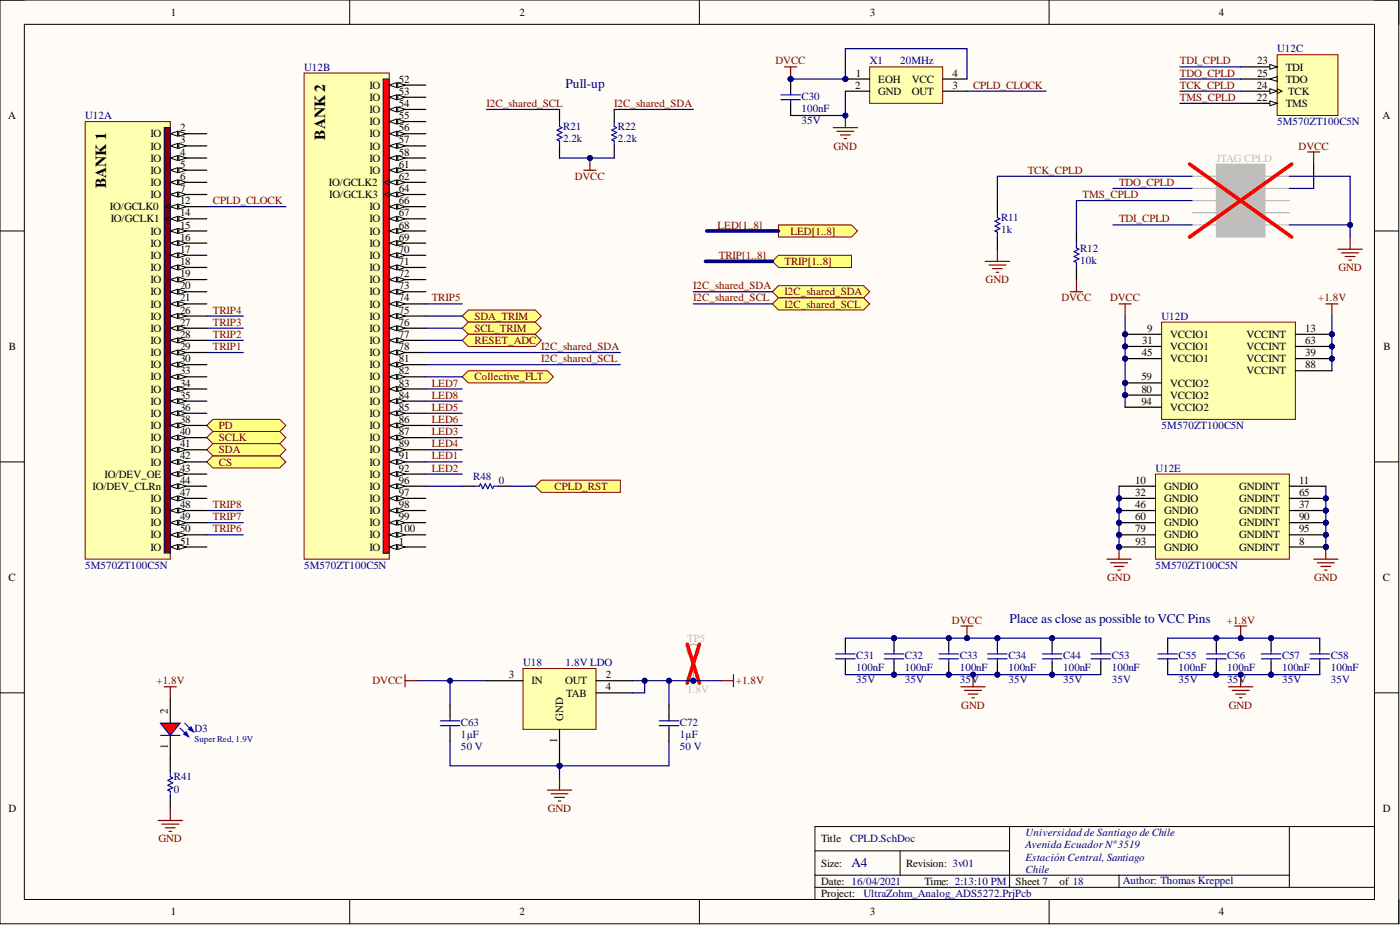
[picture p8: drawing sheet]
<svg xmlns="http://www.w3.org/2000/svg" width="292mm" height="193mm" viewBox="0 0 292 193" stroke-linecap="round" stroke-linejoin="round" font-family="sans-serif">
<defs><g id="words">
<g font-size="3.2">
<text x="67.8" y="29.2" transform="rotate(-90 67.8 29.2)">BANK 2</text>
<text x="22.2" y="39.3" transform="rotate(-90 22.2 39.3)">BANK 1</text>
</g>
<g font-size="2.8" fill="#000080">
<text x="118" y="18.4">Pull-up</text>
<text x="210.6" y="130">Place as close as possible to VCC Pins</text>
<text x="177.6" y="181">A4</text>
</g>
<g font-size="2.3">
<text x="35.6" y="3.3">1</text>
<text x="108.4" y="3.3">2</text>
<text x="181.5" y="3.3">3</text>
<text x="254.3" y="3.3">4</text>
<text x="83.2" y="17.2">52</text>
<text x="178.6" y="16">1</text>
<text x="183.2" y="17.2">EOH</text>
<text x="190.3" y="17.2">VCC</text>
<text x="198.7" y="16">4</text>
<text x="262.3" y="13.4">23</text>
<text x="262.3" y="16">25</text>
<text x="268.2" y="14.7">TDI</text>
<text x="268.2" y="17.2">TDO</text>
<text x="77.1" y="18.5">IO</text>
<text x="77.1" y="21.1">IO</text>
<text x="77.1" y="23.6">IO</text>
<text x="83.2" y="19.8">53</text>
<text x="83.2" y="22.3">54</text>
<text x="178.4" y="18.5">2</text>
<text x="183.2" y="19.8">GND</text>
<text x="190.3" y="19.8">OUT</text>
<text x="198.7" y="18.5">3</text>
<text x="262.2" y="21.1">22</text>
<text x="262.2" y="18.5">24</text>
<text x="268.2" y="22.3">TMS</text>
<text x="268.8" y="19.8">TCK</text>
<text x="1.7" y="24.9">A</text>
<text x="31.4" y="28.7">IO</text>
<text x="37.6" y="27.4">2</text>
<text x="37.6" y="29.9">3</text>
<text x="77.1" y="26.1">IO</text>
<text x="77.1" y="28.7">IO</text>
<text x="83.2" y="24.9">55</text>
<text x="83.2" y="27.4">56</text>
<text x="83.2" y="29.9">57</text>
<text x="288.5" y="24.9">A</text>
<text x="31.4" y="31.2">IO</text>
<text x="31.4" y="33.7">IO</text>
<text x="37.6" y="32.5">4</text>
<text x="37.6" y="35">5</text>
<text x="77.1" y="31.2">IO</text>
<text x="77.1" y="33.7">IO</text>
<text x="83.2" y="32.5">58</text>
<text x="83.2" y="35">61</text>
<text x="31.4" y="36.3">IO</text>
<text x="31.4" y="38.8">IO</text>
<text x="31.4" y="41.3">IO</text>
<text x="37.6" y="37.5">6</text>
<text x="37.6" y="40.1">7</text>
<text x="68.6" y="38.8">IO/GCLK2</text>
<text x="68.7" y="41.3">IO/GCLK3</text>
<text x="77.1" y="36.3">IO</text>
<text x="83.2" y="37.5">62</text>
<text x="83.2" y="40.1">64</text>
<text x="22.9" y="43.9">IO/GCLK0</text>
<text x="23.1" y="46.4">IO/GCLK1</text>
<text x="37.6" y="42.6">12</text>
<text x="37.6" y="45.1">14</text>
<text x="37.6" y="47.7">15</text>
<text x="77.1" y="43.9">IO</text>
<text x="77.1" y="46.4">IO</text>
<text x="83.2" y="42.6">66</text>
<text x="83.2" y="45.1">67</text>
<text x="83.2" y="47.7">68</text>
<text x="31.4" y="48.9">IO</text>
<text x="31.4" y="51.5">IO</text>
<text x="37.6" y="50.2">16</text>
<text x="37.6" y="52.7">17</text>
<text x="77.1" y="48.9">IO</text>
<text x="77.1" y="51.5">IO</text>
<text x="83.2" y="50.2">69</text>
<text x="83.2" y="52.7">70</text>
<text x="31.4" y="54">IO</text>
<text x="31.4" y="56.6">IO</text>
<text x="31.4" y="59.1">IO</text>
<text x="37.6" y="55.3">18</text>
<text x="37.6" y="57.8">19</text>
<text x="77.1" y="54">IO</text>
<text x="77.1" y="56.6">IO</text>
<text x="77.1" y="59.1">IO</text>
<text x="83.2" y="55.3">71</text>
<text x="83.2" y="57.8">72</text>
<text x="31.4" y="61.6">IO</text>
<text x="31.4" y="64.2">IO</text>
<text x="37.6" y="60.4">20</text>
<text x="37.6" y="62.9">21</text>
<text x="37.6" y="65.4">26</text>
<text x="77.1" y="61.6">IO</text>
<text x="77.1" y="64.2">IO</text>
<text x="83.2" y="60.4">73</text>
<text x="83.2" y="62.9">74</text>
<text x="83.2" y="65.4">75</text>
<text x="31.4" y="66.7">IO</text>
<text x="31.4" y="69.2">IO</text>
<text x="31.4" y="71.8">IO</text>
<text x="37.6" y="68">27</text>
<text x="37.6" y="70.5">28</text>
<text x="77.1" y="66.7">IO</text>
<text x="77.1" y="69.2">IO</text>
<text x="77.1" y="71.8">IO</text>
<text x="83.2" y="68">76</text>
<text x="83.2" y="70.5">77</text>
<text x="238.3" y="71.8">31</text>
<text x="239.3" y="69.2">9</text>
<text x="244.1" y="70.5">VCCIO1</text>
<text x="260" y="70.5">VCCINT</text>
<text x="272.3" y="69.2">13</text>
<text x="272.3" y="71.8">63</text>
<text x="1.9" y="73">B</text>
<text x="31.4" y="74.3">IO</text>
<text x="31.4" y="76.8">IO</text>
<text x="37.6" y="73">29</text>
<text x="37.6" y="75.6">30</text>
<text x="77.1" y="74.3">IO</text>
<text x="77.1" y="76.8">IO</text>
<text x="83.2" y="73">78</text>
<text x="83.2" y="75.6">81</text>
<text x="238.2" y="74.3">45</text>
<text x="244.1" y="73">VCCIO1</text>
<text x="244.1" y="75.6">VCCIO1</text>
<text x="260" y="73">VCCINT</text>
<text x="260" y="75.6">VCCINT</text>
<text x="272.3" y="74.3">39</text>
<text x="272.3" y="76.8">88</text>
<text x="288.6" y="73">B</text>
<text x="31.4" y="79.4">IO</text>
<text x="31.4" y="81.9">IO</text>
<text x="37.6" y="78.1">33</text>
<text x="37.6" y="80.6">34</text>
<text x="37.6" y="83.2">35</text>
<text x="77.1" y="79.4">IO</text>
<text x="77.1" y="81.9">IO</text>
<text x="83.2" y="78.1">82</text>
<text x="83.2" y="80.6">83</text>
<text x="83.2" y="83.2">84</text>
<text x="238.1" y="79.4">59</text>
<text x="238.1" y="81.9">80</text>
<text x="244.1" y="80.6">VCCIO2</text>
<text x="244.1" y="83.2">VCCIO2</text>
<text x="260" y="78.1">VCCINT</text>
<text x="31.4" y="84.4">IO</text>
<text x="31.4" y="87">IO</text>
<text x="31.4" y="89.5">IO</text>
<text x="37.6" y="85.7">36</text>
<text x="37.6" y="88.2">38</text>
<text x="77.1" y="84.4">IO</text>
<text x="77.1" y="87">IO</text>
<text x="77.1" y="89.5">IO</text>
<text x="83.2" y="85.7">85</text>
<text x="83.2" y="88.2">86</text>
<text x="238.1" y="84.4">94</text>
<text x="244.1" y="85.7">VCCIO2</text>
<text x="31.4" y="92.1">IO</text>
<text x="31.4" y="94.6">IO</text>
<text x="37.6" y="90.8">40</text>
<text x="37.6" y="93.3">41</text>
<text x="37.6" y="95.9">42</text>
<text x="77.1" y="92.1">IO</text>
<text x="77.1" y="94.6">IO</text>
<text x="83.2" y="90.8">87</text>
<text x="83.2" y="93.3">89</text>
<text x="83.2" y="95.9">91</text>
<text x="21.8" y="99.7">IO/DEV_OE</text>
<text x="31.4" y="97.1">IO</text>
<text x="37.6" y="98.4">43</text>
<text x="37.6" y="100.9">44</text>
<text x="77.1" y="97.1">IO</text>
<text x="77.1" y="99.7">IO</text>
<text x="83.2" y="98.4">92</text>
<text x="83.2" y="100.9">96</text>
<text x="236.9" y="100.9">10</text>
<text x="271" y="100.9">11</text>
<text x="19.3" y="102.2">IO/DEV_CLRn</text>
<text x="31.4" y="104.7">IO</text>
<text x="31.4" y="107.3">IO</text>
<text x="37.6" y="103.5">47</text>
<text x="37.6" y="106">48</text>
<text x="77.1" y="102.2">IO</text>
<text x="77.1" y="104.7">IO</text>
<text x="77.1" y="107.3">IO</text>
<text x="83.2" y="103.5">97</text>
<text x="83.2" y="106">98</text>
<text x="236.9" y="103.5">32</text>
<text x="236.9" y="106">46</text>
<text x="242.9" y="102.2">GNDIO</text>
<text x="242.9" y="104.7">GNDIO</text>
<text x="242.9" y="107.3">GNDIO</text>
<text x="258.5" y="102.2">GNDINT</text>
<text x="258.5" y="107.3">GNDINT</text>
<text x="258.5" y="104.7">GNDINT</text>
<text x="271" y="106">37</text>
<text x="271" y="103.5">65</text>
<text x="31.4" y="109.8">IO</text>
<text x="31.4" y="112.3">IO</text>
<text x="37.6" y="108.5">49</text>
<text x="37.6" y="111.1">50</text>
<text x="37.6" y="113.6">51</text>
<text x="77.1" y="109.8">IO</text>
<text x="77.1" y="112.3">IO</text>
<text x="83.2" y="108.5">99</text>
<text x="83.2" y="111.1">100</text>
<text x="83.2" y="113.6">1</text>
<text x="236.9" y="108.5">60</text>
<text x="236.9" y="111.1">79</text>
<text x="236.9" y="113.6">93</text>
<text x="242.9" y="109.8">GNDIO</text>
<text x="242.9" y="112.3">GNDIO</text>
<text x="258.5" y="112.3">GNDINT</text>
<text x="258.5" y="109.8">GNDINT</text>
<text x="271" y="111.1">95</text>
<text x="271" y="108.5">90</text>
<text x="271" y="113.6">8</text>
<text x="31.4" y="114.9">IO</text>
<text x="77.1" y="114.9">IO</text>
<text x="242.9" y="114.9">GNDIO</text>
<text x="258.5" y="114.9">GNDINT</text>
<text x="1.8" y="121.2">C</text>
<text x="288.5" y="121.2">C</text>
<text x="106.2" y="141.5">3</text>
<text x="110.9" y="142.8">IN</text>
<text x="117.9" y="142.8">OUT</text>
<text x="126.4" y="141.5">2</text>
<text x="35" y="148.9" transform="rotate(-90 35 148.9)">2</text>
<text x="118.1" y="145.3">TAB</text>
<text x="126.4" y="144">4</text>
<text x="116.2" y="155" transform="rotate(-90 116.2 155)">1</text>
<text x="117.5" y="150.4" transform="rotate(-90 117.5 150.4)">GND</text>
<text x="35" y="156.3" transform="rotate(-90 35 156.3)">1</text>
<text x="1.8" y="169.4">D</text>
<text x="288.5" y="169.4">D</text>
<text x="171.3" y="175.7">Title</text>
<text x="171.3" y="180.8">Size:</text>
<text x="171.3" y="184.6">Date: 16/04/2021</text>
<text x="189.1" y="180.8">Revision: 3v01</text>
<text x="192.9" y="184.6">Time: 2:13:10 PM</text>
<text x="211.9" y="184.6">Sheet 7</text>
<text x="221" y="184.6">of 18</text>
<text x="35.6" y="190.9">1</text>
<text x="108.4" y="190.9">2</text>
<text x="171.3" y="187.1">Project:</text>
<text x="181.5" y="190.9">3</text>
<text x="254.3" y="190.9">4</text>
</g>
<g font-size="2.3" fill="#000080">
<text x="266.5" y="10.9">U12C</text>
<text x="63.4" y="14.7">U12B</text>
<text x="181.5" y="13.4">X1</text>
<text x="187.8" y="13.4">20MHz</text>
<text x="167.2" y="20.8">C30</text>
<text x="167.2" y="23.3">100nF</text>
<text x="17.8" y="24.9">U12A</text>
<text x="117.5" y="27.1">R21</text>
<text x="117.5" y="29.7">2.2k</text>
<text x="128.9" y="27.1">R22</text>
<text x="128.9" y="29.7">2.2k</text>
<text x="167.2" y="25.9">35V</text>
<text x="266.5" y="26.1">5M570ZT100C5N</text>
<text x="208.9" y="46.2">R11</text>
<text x="208.9" y="48.7">1k</text>
<text x="225.4" y="52.5">R12</text>
<text x="225.4" y="55">10k</text>
<text x="242.4" y="66.7">U12D</text>
<text x="242.4" y="89.5">5M570ZT100C5N</text>
<text x="98.7" y="100.2">R48</text>
<text x="104.1" y="100.9">0</text>
<text x="241.1" y="98.4">U12E</text>
<text x="17.8" y="118.7">5M570ZT100C5N</text>
<text x="63.4" y="118.7">5M570ZT100C5N</text>
<text x="241.1" y="118.7">5M570ZT100C5N</text>
<text x="178.7" y="137.4">C31</text>
<text x="188.8" y="137.4">C32</text>
<text x="200.2" y="137.4">C33</text>
<text x="210.4" y="137.4">C34</text>
<text x="221.8" y="137.4">C44</text>
<text x="232" y="137.4">C53</text>
<text x="245.9" y="137.4">C55</text>
<text x="256.1" y="137.4">C56</text>
<text x="267.5" y="137.4">C57</text>
<text x="277.6" y="137.4">C58</text>
<text x="109.1" y="139">U18</text>
<text x="118" y="139">1.8V LDO</text>
<text x="178.7" y="142.5">35V</text>
<text x="178.7" y="140">100nF</text>
<text x="188.8" y="142.5">35V</text>
<text x="188.8" y="140">100nF</text>
<text x="200.2" y="142.5">35V</text>
<text x="200.2" y="140">100nF</text>
<text x="210.4" y="142.5">35V</text>
<text x="210.4" y="140">100nF</text>
<text x="221.8" y="142.5">35V</text>
<text x="221.8" y="140">100nF</text>
<text x="232" y="142.5">35V</text>
<text x="232" y="140">100nF</text>
<text x="245.9" y="142.5">35V</text>
<text x="245.9" y="140">100nF</text>
<text x="256.1" y="142.5">35V</text>
<text x="256.1" y="140">100nF</text>
<text x="267.5" y="142.5">35V</text>
<text x="267.5" y="140">100nF</text>
<text x="277.6" y="142.5">35V</text>
<text x="277.6" y="140">100nF</text>
<text x="40.6" y="152.7">D3</text>
<text x="96.2" y="151.4">C63</text>
<text x="96.2" y="153.9">1µF</text>
<text x="141.9" y="151.4">C72</text>
<text x="141.9" y="153.9">1µF</text>
<text x="96.2" y="156.5">50 V</text>
<text x="141.9" y="156.5">50 V</text>
<text x="36.3" y="162.8">R41</text>
<text x="36.3" y="165.3">0</text>
<text x="177.4" y="175.7">CPLD.SchDoc</text>
<text x="213.9" y="177">Avenida Ecuador Nº3519</text>
<text x="213.9" y="179.5">Estación Central, Santiago</text>
<text x="213.9" y="174.5">Universidad de Santiago de Chile</text>
<text x="213.9" y="182.1">Chile</text>
<text x="234.2" y="184.4">Author: Thomas Kreppel</text>
<text x="180.2" y="187.1">UltraZohm_Analog_ADS5272.PrjPcb</text>
</g>
<g font-size="2.3" fill="#800000">
<text x="161.8" y="13.4">DVCC</text>
<text x="246.2" y="13.4">TDI_CPLD</text>
<text x="246.2" y="16">TDO_CPLD</text>
<text x="101.5" y="22.3">I2C_shared_SCL</text>
<text x="128.2" y="22.3">I2C_shared_SDA</text>
<text x="203" y="18.5">CPLD_CLOCK</text>
<text x="246.2" y="21.1">TMS_CPLD</text>
<text x="246.2" y="18.5">TCK_CPLD</text>
<text x="173.9" y="31.2">GND</text>
<text x="271" y="31.2">DVCC</text>
<text x="120" y="37.5">DVCC</text>
<text x="214.4" y="36.3">TCK_CPLD</text>
<text x="225.9" y="41.3">TMS_CPLD</text>
<text x="233.5" y="38.8">TDO_CPLD</text>
<text x="44.4" y="42.6">CPLD_CLOCK</text>
<text x="149.7" y="47.7">LED[1..8]</text>
<text x="233.5" y="46.4">TDI_CPLD</text>
<text x="165" y="48.9">LED[1..8]</text>
<text x="150" y="54">TRIP[1..8]</text>
<text x="163.7" y="55.3">TRIP[1..8]</text>
<text x="205.6" y="59.1">GND</text>
<text x="279.2" y="56.6">GND</text>
<text x="44.4" y="65.4">TRIP4</text>
<text x="90.1" y="62.9">TRIP5</text>
<text x="144.7" y="60.4">I2C_shared_SDA</text>
<text x="144.7" y="62.9">I2C_shared_SCL</text>
<text x="163.7" y="61.6">I2C_shared_SDA</text>
<text x="163.7" y="64.2">I2C_shared_SCL</text>
<text x="221.5" y="62.9">DVCC</text>
<text x="231.6" y="62.9">DVCC</text>
<text x="275" y="62.9">+1.8V</text>
<text x="44.4" y="70.5">TRIP2</text>
<text x="44.4" y="68">TRIP3</text>
<text x="99" y="66.7">SDA_TRIM</text>
<text x="99" y="69.2">SCL_TRIM</text>
<text x="99" y="71.8">RESET_ADC</text>
<text x="44.4" y="73">TRIP1</text>
<text x="112.9" y="73">I2C_shared_SDA</text>
<text x="112.9" y="75.6">I2C_shared_SCL</text>
<text x="90.1" y="80.6">LED7</text>
<text x="90.1" y="83.2">LED8</text>
<text x="99" y="79.4">Collective_FLT</text>
<text x="45.7" y="89.5">PD</text>
<text x="90.1" y="85.7">LED5</text>
<text x="90.1" y="88.2">LED6</text>
<text x="45.7" y="92.1">SCLK</text>
<text x="45.7" y="94.6">SDA</text>
<text x="90.1" y="90.8">LED3</text>
<text x="90.1" y="93.3">LED4</text>
<text x="90.1" y="95.9">LED1</text>
<text x="45.7" y="97.1">CS</text>
<text x="90.1" y="98.4">LED2</text>
<text x="44.4" y="106">TRIP8</text>
<text x="115.7" y="102.2">CPLD_RST</text>
<text x="44.4" y="111.1">TRIP6</text>
<text x="44.4" y="108.5">TRIP7</text>
<text x="231" y="121.2">GND</text>
<text x="274.2" y="121.2">GND</text>
<text x="198.6" y="130.1">DVCC</text>
<text x="256" y="130.1">+1.8V</text>
<text x="32.7" y="142.8">+1.8V</text>
<text x="77.7" y="142.8">DVCC</text>
<text x="153.5" y="142.8">+1.8V</text>
<text x="200.6" y="147.8">GND</text>
<text x="256.4" y="147.8">GND</text>
<text x="114.3" y="169.4">GND</text>
<text x="33.1" y="175.7">GND</text>
</g>
<g font-size="2.3" fill="#bfbebc">
<text x="253.8" y="33.7">JTAG CPLD</text>
<text x="255.6" y="40.1">3</text>
<text x="261.1" y="40.1">4</text>
<text x="255.6" y="42.6">5</text>
<text x="255.6" y="45.1">7</text>
<text x="261.1" y="42.6">6</text>
<text x="261.1" y="45.1">8</text>
<text x="143.4" y="133.9">TP5</text>
<text x="143.4" y="144.5">1.8V</text>
</g>
<text font-size="1.9" fill="#000080" x="40.6" y="154.8">Super Red, 1.9V</text>
</g></defs>
<path d="M0 0h291.8v192.7h-291.8z" fill-rule="evenodd" fill="#fffcf8"/>
<path d="M0 0h291.8v192.7h-291.8z" fill="none" stroke="#000" stroke-width=".21"/>
<path d="M5.1 5.1h281.7v182.5h-281.7z" fill-rule="evenodd" fill="#fffcf8"/>
<g fill="none" stroke="#000" stroke-width=".21">
<path d="M0 0h5.1M5.1 5.1h281.7v182.5h-281.7zM73 0v5.1M145.9 0v5.1M218.9 0v5.1M286.8 0h5v5.1M0 48.2h5.1M286.8 48.2h5M0 96.4h5.1M286.8 96.4h5M0 144.5h5.1M286.8 144.5h5"/>
<path d="M170 177.5h40.6M187.8 177.5v5.1M210.6 172.4v12.7M269 172.4v12.7M286.8 172.4h-116.8v15.2M73 187.6v5.1M145.9 187.6v5.1M170 185.1h116.8M170 182.6h99M218.9 187.6v5.1M233.5 182.6v2.5M291.8 187.6v5.1"/>
</g>
<path d="M96.4 65.9l1.3-1.2h14l1.2 1.2-1.2 1.3h-14z" fill-rule="evenodd" fill="#ffff80"/>
<path d="M96.4 65.9l1.3-1.2h14l1.2 1.2-1.2 1.3h-14z" fill="none" stroke="#800000" stroke-width=".21"/>
<path d="M96.4 68.5l1.3-1.3h14l1.2 1.3-1.2 1.2h-14z" fill-rule="evenodd" fill="#ffff80"/>
<path d="M96.4 68.5l1.3-1.3h14l1.2 1.3-1.2 1.2h-14z" fill="none" stroke="#800000" stroke-width=".21"/>
<path d="M161.2 54.5l1.2-1.2h15.2v2.5h-15.2z" fill-rule="evenodd" fill="#ffff80"/>
<path d="M161.2 54.5l1.2-1.2h15.2v2.5h-15.2z" fill="none" stroke="#800000" stroke-width=".21"/>
<path d="M162.4 46.9h15.2l1.3 1.3-1.3 1.3h-15.2z" fill-rule="evenodd" fill="#ffff80"/>
<path d="M162.4 46.9h15.2l1.3 1.3-1.3 1.3h-15.2z" fill="none" stroke="#800000" stroke-width=".21"/>
<path d="M43.1 91.3l1.3-1.3h14l1.2 1.3-1.2 1.3h-14z" fill-rule="evenodd" fill="#ffff80"/>
<path d="M43.1 91.3l1.3-1.3h14l1.2 1.3-1.2 1.3h-14z" fill="none" stroke="#800000" stroke-width=".21"/>
<path d="M43.1 96.4l1.3-1.3h14l1.2 1.3-1.2 1.2h-14z" fill-rule="evenodd" fill="#ffff80"/>
<path d="M43.1 96.4l1.3-1.3h14l1.2 1.3-1.2 1.2h-14z" fill="none" stroke="#800000" stroke-width=".21"/>
<path d="M43.1 93.8l1.3-1.2h14l1.2 1.2-1.2 1.3h-14z" fill-rule="evenodd" fill="#ffff80"/>
<path d="M43.1 93.8l1.3-1.2h14l1.2 1.2-1.2 1.3h-14z" fill="none" stroke="#800000" stroke-width=".21"/>
<path d="M43.1 88.8l1.3-1.3h14l1.2 1.3-1.2 1.2h-14z" fill-rule="evenodd" fill="#ffff80"/>
<path d="M43.1 88.8l1.3-1.3h14l1.2 1.3-1.2 1.2h-14z" fill="none" stroke="#800000" stroke-width=".21"/>
<path d="M96.4 71l1.3-1.3h14l1.2 1.3-1.2 1.3h-14z" fill-rule="evenodd" fill="#ffff80"/>
<path d="M96.4 71l1.3-1.3h14l1.2 1.3-1.2 1.3h-14z" fill="none" stroke="#800000" stroke-width=".21"/>
<path d="M161.2 60.9l1.2-1.3h17.8l1.3 1.3-1.3 1.2h-17.8z" fill-rule="evenodd" fill="#ffff80"/>
<path d="M161.2 60.9l1.2-1.3h17.8l1.3 1.3-1.3 1.2h-17.8z" fill="none" stroke="#800000" stroke-width=".21"/>
<path d="M161.2 63.4l1.2-1.3h17.8l1.3 1.3-1.3 1.3h-17.8z" fill-rule="evenodd" fill="#ffff80"/>
<path d="M161.2 63.4l1.2-1.3h17.8l1.3 1.3-1.3 1.3h-17.8z" fill="none" stroke="#800000" stroke-width=".21"/>
<path d="M17.8 25.4h17.7v91.2h-17.7z" fill-rule="evenodd" fill="#ffffb0"/>
<path d="M17.8 25.4h17.7v91.2h-17.7z" fill="none" stroke="#800000" stroke-width=".21"/>
<path d="M34.3 26.6h1.2v88.8h-1.2z" fill-rule="evenodd" fill="#800000"/>
<path d="M34.3 26.6h1.2v88.8h-1.2z" fill="none" stroke="#000080" stroke-width=".21"/>
<path d="M35.5 27.9h7.6" fill="none" stroke="#000" stroke-width=".25"/>
<path d="M35.5 27.9l1.6-.5v1z" fill="#f8fcff"/>
<path d="M35.5 27.9l1.6-.5v1z" fill="none" stroke="#000" stroke-width=".21"/>
<path d="M37.3 27.4l1.5 .5-1.5 .5z" fill="#f8fcff"/>
<path d="M37.3 27.4l1.5 .5-1.5 .5z" fill="none" stroke="#000" stroke-width=".21"/>
<path d="M35.5 30.4h7.6" fill="none" stroke="#000" stroke-width=".25"/>
<path d="M35.5 30.4l1.6-.5v1z" fill="#f8fcff"/>
<path d="M35.5 30.4l1.6-.5v1z" fill="none" stroke="#000" stroke-width=".21"/>
<path d="M37.3 29.9l1.5 .5-1.5 .5z" fill="#f8fcff"/>
<path d="M37.3 29.9l1.5 .5-1.5 .5z" fill="none" stroke="#000" stroke-width=".21"/>
<path d="M35.5 33h7.6" fill="none" stroke="#000" stroke-width=".25"/>
<path d="M35.5 33l1.6-.5v1z" fill="#f8fcff"/>
<path d="M35.5 33l1.6-.5v1z" fill="none" stroke="#000" stroke-width=".21"/>
<path d="M37.3 32.5l1.5 .5-1.5 .5z" fill="#f8fcff"/>
<path d="M37.3 32.5l1.5 .5-1.5 .5z" fill="none" stroke="#000" stroke-width=".21"/>
<path d="M35.5 35.5h7.6" fill="none" stroke="#000" stroke-width=".25"/>
<path d="M35.5 35.5l1.6-.5v1z" fill="#f8fcff"/>
<path d="M35.5 35.5l1.6-.5v1z" fill="none" stroke="#000" stroke-width=".21"/>
<path d="M37.3 35l1.5 .5-1.5 .5z" fill="#f8fcff"/>
<path d="M37.3 35l1.5 .5-1.5 .5z" fill="none" stroke="#000" stroke-width=".21"/>
<path d="M35.5 38h7.6" fill="none" stroke="#000" stroke-width=".25"/>
<path d="M35.5 38l1.6-.5v1z" fill="#f8fcff"/>
<path d="M35.5 38l1.6-.5v1z" fill="none" stroke="#000" stroke-width=".21"/>
<path d="M37.3 37.5l1.5 .5-1.5 .5z" fill="#f8fcff"/>
<path d="M37.3 37.5l1.5 .5-1.5 .5z" fill="none" stroke="#000" stroke-width=".21"/>
<path d="M35.5 40.6h7.6" fill="none" stroke="#000" stroke-width=".25"/>
<path d="M35.5 40.6l1.6-.5v1z" fill="#f8fcff"/>
<path d="M35.5 40.6l1.6-.5v1z" fill="none" stroke="#000" stroke-width=".21"/>
<path d="M37.3 40.1l1.5 .5-1.5 .5z" fill="#f8fcff"/>
<path d="M37.3 40.1l1.5 .5-1.5 .5z" fill="none" stroke="#000" stroke-width=".21"/>
<path d="M35.5 43.1h7.6" fill="none" stroke="#000" stroke-width=".25"/>
<path d="M35.5 43.1l1.6-.5v1z" fill="#f8fcff"/>
<path d="M35.5 43.1l1.6-.5v1z" fill="none" stroke="#000" stroke-width=".21"/>
<path d="M37.3 42.6l1.5 .5-1.5 .5z" fill="#f8fcff"/>
<path d="M35.5 42.6l-1 .5 1 .5M37.3 42.6l1.5 .5-1.5 .5z" fill="none" stroke="#000" stroke-width=".21"/>
<path d="M35.5 45.6h7.6" fill="none" stroke="#000" stroke-width=".25"/>
<path d="M35.5 45.6l1.6-.5v1.1z" fill="#f8fcff"/>
<path d="M35.5 45.6l1.6-.5v1.1z" fill="none" stroke="#000" stroke-width=".21"/>
<path d="M37.3 45.1l1.5 .5-1.5 .6z" fill="#f8fcff"/>
<path d="M35.5 45.1l-1 .5 1 .6M37.3 45.1l1.5 .5-1.5 .6z" fill="none" stroke="#000" stroke-width=".21"/>
<path d="M35.5 48.2h7.6" fill="none" stroke="#000" stroke-width=".25"/>
<path d="M35.5 48.2l1.6-.5v1z" fill="#f8fcff"/>
<path d="M35.5 48.2l1.6-.5v1z" fill="none" stroke="#000" stroke-width=".21"/>
<path d="M37.3 47.7l1.5 .5-1.5 .5z" fill="#f8fcff"/>
<path d="M37.3 47.7l1.5 .5-1.5 .5z" fill="none" stroke="#000" stroke-width=".21"/>
<path d="M35.5 50.7h7.6" fill="none" stroke="#000" stroke-width=".25"/>
<path d="M35.5 50.7l1.6-.5v1z" fill="#f8fcff"/>
<path d="M35.5 50.7l1.6-.5v1z" fill="none" stroke="#000" stroke-width=".21"/>
<path d="M37.3 50.2l1.5 .5-1.5 .5z" fill="#f8fcff"/>
<path d="M37.3 50.2l1.5 .5-1.5 .5z" fill="none" stroke="#000" stroke-width=".21"/>
<path d="M35.5 53.3h7.6" fill="none" stroke="#000" stroke-width=".25"/>
<path d="M35.5 53.3l1.6-.6v1.1z" fill="#f8fcff"/>
<path d="M35.5 53.3l1.6-.6v1.1z" fill="none" stroke="#000" stroke-width=".21"/>
<path d="M37.3 52.7l1.5 .6-1.5 .5z" fill="#f8fcff"/>
<path d="M37.3 52.7l1.5 .6-1.5 .5z" fill="none" stroke="#000" stroke-width=".21"/>
<path d="M35.5 55.8h7.6" fill="none" stroke="#000" stroke-width=".25"/>
<path d="M35.5 55.8l1.6-.5v1z" fill="#f8fcff"/>
<path d="M35.5 55.8l1.6-.5v1z" fill="none" stroke="#000" stroke-width=".21"/>
<path d="M37.3 55.3l1.5 .5-1.5 .5z" fill="#f8fcff"/>
<path d="M37.3 55.3l1.5 .5-1.5 .5z" fill="none" stroke="#000" stroke-width=".21"/>
<path d="M35.5 58.3h7.6" fill="none" stroke="#000" stroke-width=".25"/>
<path d="M35.5 58.3l1.6-.5v1z" fill="#f8fcff"/>
<path d="M35.5 58.3l1.6-.5v1z" fill="none" stroke="#000" stroke-width=".21"/>
<path d="M37.3 57.8l1.5 .5-1.5 .5z" fill="#f8fcff"/>
<path d="M37.3 57.8l1.5 .5-1.5 .5z" fill="none" stroke="#000" stroke-width=".21"/>
<path d="M35.5 60.9h7.6" fill="none" stroke="#000" stroke-width=".25"/>
<path d="M35.5 60.9l1.6-.5v1z" fill="#f8fcff"/>
<path d="M35.5 60.9l1.6-.5v1z" fill="none" stroke="#000" stroke-width=".21"/>
<path d="M37.3 60.4l1.5 .5-1.5 .5z" fill="#f8fcff"/>
<path d="M37.3 60.4l1.5 .5-1.5 .5z" fill="none" stroke="#000" stroke-width=".21"/>
<path d="M35.5 63.4h7.6" fill="none" stroke="#000" stroke-width=".25"/>
<path d="M35.5 63.4l1.6-.5v1z" fill="#f8fcff"/>
<path d="M35.5 63.4l1.6-.5v1z" fill="none" stroke="#000" stroke-width=".21"/>
<path d="M37.3 62.9l1.5 .5-1.5 .5z" fill="#f8fcff"/>
<path d="M37.3 62.9l1.5 .5-1.5 .5z" fill="none" stroke="#000" stroke-width=".21"/>
<path d="M35.5 65.9h7.6" fill="none" stroke="#000" stroke-width=".25"/>
<path d="M35.5 65.9l1.6-.5v1z" fill="#f8fcff"/>
<path d="M35.5 65.9l1.6-.5v1z" fill="none" stroke="#000" stroke-width=".21"/>
<path d="M37.3 65.4l1.5 .5-1.5 .5z" fill="#f8fcff"/>
<path d="M37.3 65.4l1.5 .5-1.5 .5z" fill="none" stroke="#000" stroke-width=".21"/>
<path d="M35.5 68.5h7.6" fill="none" stroke="#000" stroke-width=".25"/>
<path d="M35.5 68.5l1.6-.5v1z" fill="#f8fcff"/>
<path d="M35.5 68.5l1.6-.5v1z" fill="none" stroke="#000" stroke-width=".21"/>
<path d="M37.3 68l1.5 .5-1.5 .5z" fill="#f8fcff"/>
<path d="M37.3 68l1.5 .5-1.5 .5z" fill="none" stroke="#000" stroke-width=".21"/>
<path d="M35.5 71h7.6" fill="none" stroke="#000" stroke-width=".25"/>
<path d="M35.5 71l1.6-.5v1z" fill="#f8fcff"/>
<path d="M35.5 71l1.6-.5v1z" fill="none" stroke="#000" stroke-width=".21"/>
<path d="M37.3 70.5l1.5 .5-1.5 .5z" fill="#f8fcff"/>
<path d="M37.3 70.5l1.5 .5-1.5 .5z" fill="none" stroke="#000" stroke-width=".21"/>
<path d="M35.5 73.5h7.6" fill="none" stroke="#000" stroke-width=".25"/>
<path d="M35.5 73.5l1.6-.5v1z" fill="#f8fcff"/>
<path d="M35.5 73.5l1.6-.5v1z" fill="none" stroke="#000" stroke-width=".21"/>
<path d="M37.3 73l1.5 .5-1.5 .5z" fill="#f8fcff"/>
<path d="M37.3 73l1.5 .5-1.5 .5z" fill="none" stroke="#000" stroke-width=".21"/>
<path d="M35.5 76.1h7.6" fill="none" stroke="#000" stroke-width=".25"/>
<path d="M35.5 76.1l1.6-.5v1z" fill="#f8fcff"/>
<path d="M35.5 76.1l1.6-.5v1z" fill="none" stroke="#000" stroke-width=".21"/>
<path d="M37.3 75.6l1.5 .5-1.5 .5z" fill="#f8fcff"/>
<path d="M37.3 75.6l1.5 .5-1.5 .5z" fill="none" stroke="#000" stroke-width=".21"/>
<path d="M35.5 78.6h7.6" fill="none" stroke="#000" stroke-width=".25"/>
<path d="M35.5 78.6l1.6-.5v1z" fill="#f8fcff"/>
<path d="M35.5 78.6l1.6-.5v1z" fill="none" stroke="#000" stroke-width=".21"/>
<path d="M37.3 78.1l1.5 .5-1.5 .5z" fill="#f8fcff"/>
<path d="M37.3 78.1l1.5 .5-1.5 .5z" fill="none" stroke="#000" stroke-width=".21"/>
<path d="M35.5 81.1h7.6" fill="none" stroke="#000" stroke-width=".25"/>
<path d="M35.5 81.1l1.6-.5v1.1z" fill="#f8fcff"/>
<path d="M35.5 81.1l1.6-.5v1.1z" fill="none" stroke="#000" stroke-width=".21"/>
<path d="M37.3 80.6l1.5 .5-1.5 .6z" fill="#f8fcff"/>
<path d="M37.3 80.6l1.5 .5-1.5 .6z" fill="none" stroke="#000" stroke-width=".21"/>
<path d="M35.5 83.7h7.6" fill="none" stroke="#000" stroke-width=".25"/>
<path d="M35.5 83.7l1.6-.5v1z" fill="#f8fcff"/>
<path d="M35.5 83.7l1.6-.5v1z" fill="none" stroke="#000" stroke-width=".21"/>
<path d="M37.3 83.2l1.5 .5-1.5 .5z" fill="#f8fcff"/>
<path d="M37.3 83.2l1.5 .5-1.5 .5z" fill="none" stroke="#000" stroke-width=".21"/>
<path d="M35.5 86.2h7.6" fill="none" stroke="#000" stroke-width=".25"/>
<path d="M35.5 86.2l1.6-.5v1z" fill="#f8fcff"/>
<path d="M35.5 86.2l1.6-.5v1z" fill="none" stroke="#000" stroke-width=".21"/>
<path d="M37.3 85.7l1.5 .5-1.5 .5z" fill="#f8fcff"/>
<path d="M37.3 85.7l1.5 .5-1.5 .5z" fill="none" stroke="#000" stroke-width=".21"/>
<path d="M35.5 88.8h7.6" fill="none" stroke="#000" stroke-width=".25"/>
<path d="M35.5 88.8l1.6-.6v1.1z" fill="#f8fcff"/>
<path d="M35.5 88.8l1.6-.6v1.1z" fill="none" stroke="#000" stroke-width=".21"/>
<path d="M37.3 88.2l1.5 .6-1.5 .5z" fill="#f8fcff"/>
<path d="M37.3 88.2l1.5 .6-1.5 .5z" fill="none" stroke="#000" stroke-width=".21"/>
<path d="M35.5 91.3h7.6" fill="none" stroke="#000" stroke-width=".25"/>
<path d="M35.5 91.3l1.6-.5v1z" fill="#f8fcff"/>
<path d="M35.5 91.3l1.6-.5v1z" fill="none" stroke="#000" stroke-width=".21"/>
<path d="M37.3 90.8l1.5 .5-1.5 .5z" fill="#f8fcff"/>
<path d="M37.3 90.8l1.5 .5-1.5 .5z" fill="none" stroke="#000" stroke-width=".21"/>
<path d="M35.5 93.8h7.6" fill="none" stroke="#000" stroke-width=".25"/>
<path d="M35.5 93.8l1.6-.5v1z" fill="#f8fcff"/>
<path d="M35.5 93.8l1.6-.5v1z" fill="none" stroke="#000" stroke-width=".21"/>
<path d="M37.3 93.3l1.5 .5-1.5 .5z" fill="#f8fcff"/>
<path d="M37.3 93.3l1.5 .5-1.5 .5z" fill="none" stroke="#000" stroke-width=".21"/>
<path d="M35.5 96.4h7.6" fill="none" stroke="#000" stroke-width=".25"/>
<path d="M35.5 96.4l1.6-.5v1z" fill="#f8fcff"/>
<path d="M35.5 96.4l1.6-.5v1z" fill="none" stroke="#000" stroke-width=".21"/>
<path d="M37.3 95.9l1.5 .5-1.5 .5z" fill="#f8fcff"/>
<path d="M37.3 95.9l1.5 .5-1.5 .5z" fill="none" stroke="#000" stroke-width=".21"/>
<path d="M35.5 98.9h7.6" fill="none" stroke="#000" stroke-width=".25"/>
<path d="M35.5 98.9l1.6-.5v1z" fill="#f8fcff"/>
<path d="M35.5 98.9l1.6-.5v1z" fill="none" stroke="#000" stroke-width=".21"/>
<path d="M37.3 98.4l1.5 .5-1.5 .5z" fill="#f8fcff"/>
<path d="M37.3 98.4l1.5 .5-1.5 .5z" fill="none" stroke="#000" stroke-width=".21"/>
<path d="M35.5 101.4h7.6" fill="none" stroke="#000" stroke-width=".25"/>
<path d="M35.5 101.4l1.6-.5v1z" fill="#f8fcff"/>
<path d="M35.5 101.4l1.6-.5v1z" fill="none" stroke="#000" stroke-width=".21"/>
<path d="M37.3 100.9l1.5 .5-1.5 .5z" fill="#f8fcff"/>
<path d="M37.3 100.9l1.5 .5-1.5 .5z" fill="none" stroke="#000" stroke-width=".21"/>
<path d="M35.5 104h7.6" fill="none" stroke="#000" stroke-width=".25"/>
<path d="M35.5 104l1.6-.5v1z" fill="#f8fcff"/>
<path d="M35.5 104l1.6-.5v1z" fill="none" stroke="#000" stroke-width=".21"/>
<path d="M37.3 103.5l1.5 .5-1.5 .5z" fill="#f8fcff"/>
<path d="M37.3 103.5l1.5 .5-1.5 .5z" fill="none" stroke="#000" stroke-width=".21"/>
<path d="M35.5 106.5h7.6" fill="none" stroke="#000" stroke-width=".25"/>
<path d="M35.5 106.5l1.6-.5v1z" fill="#f8fcff"/>
<path d="M35.5 106.5l1.6-.5v1z" fill="none" stroke="#000" stroke-width=".21"/>
<path d="M37.3 106l1.5 .5-1.5 .5z" fill="#f8fcff"/>
<path d="M37.3 106l1.5 .5-1.5 .5z" fill="none" stroke="#000" stroke-width=".21"/>
<path d="M35.5 109h7.6" fill="none" stroke="#000" stroke-width=".25"/>
<path d="M35.5 109l1.6-.5v1z" fill="#f8fcff"/>
<path d="M35.5 109l1.6-.5v1z" fill="none" stroke="#000" stroke-width=".21"/>
<path d="M37.3 108.5l1.5 .5-1.5 .5z" fill="#f8fcff"/>
<path d="M37.3 108.5l1.5 .5-1.5 .5z" fill="none" stroke="#000" stroke-width=".21"/>
<path d="M35.5 111.6h7.6" fill="none" stroke="#000" stroke-width=".25"/>
<path d="M35.5 111.6l1.6-.5v1z" fill="#f8fcff"/>
<path d="M35.5 111.6l1.6-.5v1z" fill="none" stroke="#000" stroke-width=".21"/>
<path d="M37.3 111.1l1.5 .5-1.5 .5z" fill="#f8fcff"/>
<path d="M37.3 111.1l1.5 .5-1.5 .5z" fill="none" stroke="#000" stroke-width=".21"/>
<path d="M35.5 114.1h7.6" fill="none" stroke="#000" stroke-width=".25"/>
<path d="M35.5 114.1l1.6-.5v1z" fill="#f8fcff"/>
<path d="M35.5 114.1l1.6-.5v1z" fill="none" stroke="#000" stroke-width=".21"/>
<path d="M37.3 113.6l1.5 .5-1.5 .5z" fill="#f8fcff"/>
<path d="M37.3 113.6l1.5 .5-1.5 .5z" fill="none" stroke="#000" stroke-width=".21"/>
<path d="M63.4 15.2h17.8v101.4h-17.8z" fill-rule="evenodd" fill="#ffffb0"/>
<path d="M63.4 15.2h17.8v101.4h-17.8z" fill="none" stroke="#800000" stroke-width=".21"/>
<path d="M79.9 16.5h1.3v98.9h-1.3z" fill-rule="evenodd" fill="#f00"/>
<path d="M79.9 16.5h1.3v98.9h-1.3z" fill="none" stroke="#000080" stroke-width=".21"/>
<path d="M81.2 17.8h7.6" fill="none" stroke="#000" stroke-width=".25"/>
<path d="M81.2 17.8l1.5-.6v1.1z" fill="#f8fcff"/>
<path d="M81.2 17.8l1.5-.6v1.1z" fill="none" stroke="#000" stroke-width=".21"/>
<path d="M83 17.2l1.5 .6-1.5 .5z" fill="#f8fcff"/>
<path d="M83 17.2l1.5 .6-1.5 .5z" fill="none" stroke="#000" stroke-width=".21"/>
<path d="M81.2 20.3h7.6" fill="none" stroke="#000" stroke-width=".25"/>
<path d="M81.2 20.3l1.5-.5v1z" fill="#f8fcff"/>
<path d="M81.2 20.3l1.5-.5v1z" fill="none" stroke="#000" stroke-width=".21"/>
<path d="M83 19.8l1.5 .5-1.5 .5z" fill="#f8fcff"/>
<path d="M83 19.8l1.5 .5-1.5 .5z" fill="none" stroke="#000" stroke-width=".21"/>
<path d="M81.2 22.8h7.6" fill="none" stroke="#000" stroke-width=".25"/>
<path d="M81.2 22.8l1.5-.5v1z" fill="#f8fcff"/>
<path d="M81.2 22.8l1.5-.5v1z" fill="none" stroke="#000" stroke-width=".21"/>
<path d="M83 22.3l1.5 .5-1.5 .5z" fill="#f8fcff"/>
<path d="M83 22.3l1.5 .5-1.5 .5z" fill="none" stroke="#000" stroke-width=".21"/>
<path d="M81.2 25.4h7.6" fill="none" stroke="#000" stroke-width=".25"/>
<path d="M81.2 25.4l1.5-.5v1z" fill="#f8fcff"/>
<path d="M81.2 25.4l1.5-.5v1z" fill="none" stroke="#000" stroke-width=".21"/>
<path d="M83 24.9l1.5 .5-1.5 .5z" fill="#f8fcff"/>
<path d="M83 24.9l1.5 .5-1.5 .5z" fill="none" stroke="#000" stroke-width=".21"/>
<path d="M81.2 27.9h7.6" fill="none" stroke="#000" stroke-width=".25"/>
<path d="M81.2 27.9l1.5-.5v1z" fill="#f8fcff"/>
<path d="M81.2 27.9l1.5-.5v1z" fill="none" stroke="#000" stroke-width=".21"/>
<path d="M83 27.4l1.5 .5-1.5 .5z" fill="#f8fcff"/>
<path d="M83 27.4l1.5 .5-1.5 .5z" fill="none" stroke="#000" stroke-width=".21"/>
<path d="M81.2 30.4h7.6" fill="none" stroke="#000" stroke-width=".25"/>
<path d="M81.2 30.4l1.5-.5v1z" fill="#f8fcff"/>
<path d="M81.2 30.4l1.5-.5v1z" fill="none" stroke="#000" stroke-width=".21"/>
<path d="M83 29.9l1.5 .5-1.5 .5z" fill="#f8fcff"/>
<path d="M83 29.9l1.5 .5-1.5 .5z" fill="none" stroke="#000" stroke-width=".21"/>
<path d="M81.2 33h7.6" fill="none" stroke="#000" stroke-width=".25"/>
<path d="M81.2 33l1.5-.5v1z" fill="#f8fcff"/>
<path d="M81.2 33l1.5-.5v1z" fill="none" stroke="#000" stroke-width=".21"/>
<path d="M83 32.5l1.5 .5-1.5 .5z" fill="#f8fcff"/>
<path d="M83 32.5l1.5 .5-1.5 .5z" fill="none" stroke="#000" stroke-width=".21"/>
<path d="M81.2 35.5h7.6" fill="none" stroke="#000" stroke-width=".25"/>
<path d="M81.2 35.5l1.5-.5v1z" fill="#f8fcff"/>
<path d="M81.2 35.5l1.5-.5v1z" fill="none" stroke="#000" stroke-width=".21"/>
<path d="M83 35l1.5 .5-1.5 .5z" fill="#f8fcff"/>
<path d="M83 35l1.5 .5-1.5 .5z" fill="none" stroke="#000" stroke-width=".21"/>
<path d="M81.2 38h7.6" fill="none" stroke="#000" stroke-width=".25"/>
<path d="M81.2 38l1.5-.5v1z" fill="#f8fcff"/>
<path d="M81.2 38l1.5-.5v1z" fill="none" stroke="#000" stroke-width=".21"/>
<path d="M83 37.5l1.5 .5-1.5 .5z" fill="#f8fcff"/>
<path d="M81.2 37.5l-1 .5 1 .5M83 37.5l1.5 .5-1.5 .5z" fill="none" stroke="#000" stroke-width=".21"/>
<path d="M81.2 40.6h7.6" fill="none" stroke="#000" stroke-width=".25"/>
<path d="M81.2 40.6l1.5-.5v1z" fill="#f8fcff"/>
<path d="M81.2 40.6l1.5-.5v1z" fill="none" stroke="#000" stroke-width=".21"/>
<path d="M83 40.1l1.5 .5-1.5 .5z" fill="#f8fcff"/>
<path d="M81.2 40.1l-1 .5 1 .5M83 40.1l1.5 .5-1.5 .5z" fill="none" stroke="#000" stroke-width=".21"/>
<path d="M81.2 43.1h7.6" fill="none" stroke="#000" stroke-width=".25"/>
<path d="M81.2 43.1l1.5-.5v1z" fill="#f8fcff"/>
<path d="M81.2 43.1l1.5-.5v1z" fill="none" stroke="#000" stroke-width=".21"/>
<path d="M83 42.6l1.5 .5-1.5 .5z" fill="#f8fcff"/>
<path d="M83 42.6l1.5 .5-1.5 .5z" fill="none" stroke="#000" stroke-width=".21"/>
<path d="M81.2 45.6h7.6" fill="none" stroke="#000" stroke-width=".25"/>
<path d="M81.2 45.6l1.5-.5v1.1z" fill="#f8fcff"/>
<path d="M81.2 45.6l1.5-.5v1.1z" fill="none" stroke="#000" stroke-width=".21"/>
<path d="M83 45.1l1.5 .5-1.5 .6z" fill="#f8fcff"/>
<path d="M83 45.1l1.5 .5-1.5 .6z" fill="none" stroke="#000" stroke-width=".21"/>
<path d="M81.2 48.2h7.6" fill="none" stroke="#000" stroke-width=".25"/>
<path d="M81.2 48.2l1.5-.5v1z" fill="#f8fcff"/>
<path d="M81.2 48.2l1.5-.5v1z" fill="none" stroke="#000" stroke-width=".21"/>
<path d="M83 47.7l1.5 .5-1.5 .5z" fill="#f8fcff"/>
<path d="M83 47.7l1.5 .5-1.5 .5z" fill="none" stroke="#000" stroke-width=".21"/>
<path d="M81.2 50.7h7.6" fill="none" stroke="#000" stroke-width=".25"/>
<path d="M81.2 50.7l1.5-.5v1z" fill="#f8fcff"/>
<path d="M81.2 50.7l1.5-.5v1z" fill="none" stroke="#000" stroke-width=".21"/>
<path d="M83 50.2l1.5 .5-1.5 .5z" fill="#f8fcff"/>
<path d="M83 50.2l1.5 .5-1.5 .5z" fill="none" stroke="#000" stroke-width=".21"/>
<path d="M81.2 53.3h7.6" fill="none" stroke="#000" stroke-width=".25"/>
<path d="M81.2 53.3l1.5-.6v1.1z" fill="#f8fcff"/>
<path d="M81.2 53.3l1.5-.6v1.1z" fill="none" stroke="#000" stroke-width=".21"/>
<path d="M83 52.7l1.5 .6-1.5 .5z" fill="#f8fcff"/>
<path d="M83 52.7l1.5 .6-1.5 .5z" fill="none" stroke="#000" stroke-width=".21"/>
<path d="M81.2 55.8h7.6" fill="none" stroke="#000" stroke-width=".25"/>
<path d="M81.2 55.8l1.5-.5v1z" fill="#f8fcff"/>
<path d="M81.2 55.8l1.5-.5v1z" fill="none" stroke="#000" stroke-width=".21"/>
<path d="M83 55.3l1.5 .5-1.5 .5z" fill="#f8fcff"/>
<path d="M83 55.3l1.5 .5-1.5 .5z" fill="none" stroke="#000" stroke-width=".21"/>
<path d="M81.2 58.3h7.6" fill="none" stroke="#000" stroke-width=".25"/>
<path d="M81.2 58.3l1.5-.5v1z" fill="#f8fcff"/>
<path d="M81.2 58.3l1.5-.5v1z" fill="none" stroke="#000" stroke-width=".21"/>
<path d="M83 57.8l1.5 .5-1.5 .5z" fill="#f8fcff"/>
<path d="M83 57.8l1.5 .5-1.5 .5z" fill="none" stroke="#000" stroke-width=".21"/>
<path d="M81.2 60.9h7.6" fill="none" stroke="#000" stroke-width=".25"/>
<path d="M81.2 60.9l1.5-.5v1z" fill="#f8fcff"/>
<path d="M81.2 60.9l1.5-.5v1z" fill="none" stroke="#000" stroke-width=".21"/>
<path d="M83 60.4l1.5 .5-1.5 .5z" fill="#f8fcff"/>
<path d="M83 60.4l1.5 .5-1.5 .5z" fill="none" stroke="#000" stroke-width=".21"/>
<path d="M81.2 63.4h7.6" fill="none" stroke="#000" stroke-width=".25"/>
<path d="M81.2 63.4l1.5-.5v1z" fill="#f8fcff"/>
<path d="M81.2 63.4l1.5-.5v1z" fill="none" stroke="#000" stroke-width=".21"/>
<path d="M83 62.9l1.5 .5-1.5 .5z" fill="#f8fcff"/>
<path d="M83 62.9l1.5 .5-1.5 .5z" fill="none" stroke="#000" stroke-width=".21"/>
<path d="M81.2 65.9h7.6" fill="none" stroke="#000" stroke-width=".25"/>
<path d="M81.2 65.9l1.5-.5v1z" fill="#f8fcff"/>
<path d="M81.2 65.9l1.5-.5v1z" fill="none" stroke="#000" stroke-width=".21"/>
<path d="M83 65.4l1.5 .5-1.5 .5z" fill="#f8fcff"/>
<path d="M83 65.4l1.5 .5-1.5 .5z" fill="none" stroke="#000" stroke-width=".21"/>
<path d="M81.2 68.5h7.6" fill="none" stroke="#000" stroke-width=".25"/>
<path d="M81.2 68.5l1.5-.5v1z" fill="#f8fcff"/>
<path d="M81.2 68.5l1.5-.5v1z" fill="none" stroke="#000" stroke-width=".21"/>
<path d="M83 68l1.5 .5-1.5 .5z" fill="#f8fcff"/>
<path d="M83 68l1.5 .5-1.5 .5z" fill="none" stroke="#000" stroke-width=".21"/>
<path d="M81.2 71h7.6" fill="none" stroke="#000" stroke-width=".25"/>
<path d="M81.2 71l1.5-.5v1z" fill="#f8fcff"/>
<path d="M81.2 71l1.5-.5v1z" fill="none" stroke="#000" stroke-width=".21"/>
<path d="M83 70.5l1.5 .5-1.5 .5z" fill="#f8fcff"/>
<path d="M83 70.5l1.5 .5-1.5 .5z" fill="none" stroke="#000" stroke-width=".21"/>
<path d="M81.2 73.5h7.6" fill="none" stroke="#000" stroke-width=".25"/>
<path d="M81.2 73.5l1.5-.5v1z" fill="#f8fcff"/>
<path d="M81.2 73.5l1.5-.5v1z" fill="none" stroke="#000" stroke-width=".21"/>
<path d="M83 73l1.5 .5-1.5 .5z" fill="#f8fcff"/>
<path d="M83 73l1.5 .5-1.5 .5z" fill="none" stroke="#000" stroke-width=".21"/>
<path d="M81.2 76.1h7.6" fill="none" stroke="#000" stroke-width=".25"/>
<path d="M81.2 76.1l1.5-.5v1z" fill="#f8fcff"/>
<path d="M81.2 76.1l1.5-.5v1z" fill="none" stroke="#000" stroke-width=".21"/>
<path d="M83 75.6l1.5 .5-1.5 .5z" fill="#f8fcff"/>
<path d="M83 75.6l1.5 .5-1.5 .5z" fill="none" stroke="#000" stroke-width=".21"/>
<path d="M81.2 78.6h7.6" fill="none" stroke="#000" stroke-width=".25"/>
<path d="M81.2 78.6l1.5-.5v1z" fill="#f8fcff"/>
<path d="M81.2 78.6l1.5-.5v1z" fill="none" stroke="#000" stroke-width=".21"/>
<path d="M83 78.1l1.5 .5-1.5 .5z" fill="#f8fcff"/>
<path d="M83 78.1l1.5 .5-1.5 .5z" fill="none" stroke="#000" stroke-width=".21"/>
<path d="M81.2 81.1h7.6" fill="none" stroke="#000" stroke-width=".25"/>
<path d="M81.2 81.1l1.5-.5v1.1z" fill="#f8fcff"/>
<path d="M81.2 81.1l1.5-.5v1.1z" fill="none" stroke="#000" stroke-width=".21"/>
<path d="M83 80.6l1.5 .5-1.5 .6z" fill="#f8fcff"/>
<path d="M83 80.6l1.5 .5-1.5 .6z" fill="none" stroke="#000" stroke-width=".21"/>
<path d="M81.2 83.7h7.6" fill="none" stroke="#000" stroke-width=".25"/>
<path d="M81.2 83.7l1.5-.5v1z" fill="#f8fcff"/>
<path d="M81.2 83.7l1.5-.5v1z" fill="none" stroke="#000" stroke-width=".21"/>
<path d="M83 83.2l1.5 .5-1.5 .5z" fill="#f8fcff"/>
<path d="M83 83.2l1.5 .5-1.5 .5z" fill="none" stroke="#000" stroke-width=".21"/>
<path d="M81.2 86.2h7.6" fill="none" stroke="#000" stroke-width=".25"/>
<path d="M81.2 86.2l1.5-.5v1z" fill="#f8fcff"/>
<path d="M81.2 86.2l1.5-.5v1z" fill="none" stroke="#000" stroke-width=".21"/>
<path d="M83 85.7l1.5 .5-1.5 .5z" fill="#f8fcff"/>
<path d="M83 85.7l1.5 .5-1.5 .5z" fill="none" stroke="#000" stroke-width=".21"/>
<path d="M81.2 88.8h7.6" fill="none" stroke="#000" stroke-width=".25"/>
<path d="M81.2 88.8l1.5-.6v1.1z" fill="#f8fcff"/>
<path d="M81.2 88.8l1.5-.6v1.1z" fill="none" stroke="#000" stroke-width=".21"/>
<path d="M83 88.2l1.5 .6-1.5 .5z" fill="#f8fcff"/>
<path d="M83 88.2l1.5 .6-1.5 .5z" fill="none" stroke="#000" stroke-width=".21"/>
<path d="M81.2 91.3h7.6" fill="none" stroke="#000" stroke-width=".25"/>
<path d="M81.2 91.3l1.5-.5v1z" fill="#f8fcff"/>
<path d="M81.2 91.3l1.5-.5v1z" fill="none" stroke="#000" stroke-width=".21"/>
<path d="M83 90.8l1.5 .5-1.5 .5z" fill="#f8fcff"/>
<path d="M83 90.8l1.5 .5-1.5 .5z" fill="none" stroke="#000" stroke-width=".21"/>
<path d="M81.2 93.8h7.6" fill="none" stroke="#000" stroke-width=".25"/>
<path d="M81.2 93.8l1.5-.5v1z" fill="#f8fcff"/>
<path d="M81.2 93.8l1.5-.5v1z" fill="none" stroke="#000" stroke-width=".21"/>
<path d="M83 93.3l1.5 .5-1.5 .5z" fill="#f8fcff"/>
<path d="M83 93.3l1.5 .5-1.5 .5z" fill="none" stroke="#000" stroke-width=".21"/>
<path d="M81.2 96.4h7.6" fill="none" stroke="#000" stroke-width=".25"/>
<path d="M81.2 96.4l1.5-.5v1z" fill="#f8fcff"/>
<path d="M81.2 96.4l1.5-.5v1z" fill="none" stroke="#000" stroke-width=".21"/>
<path d="M83 95.9l1.5 .5-1.5 .5z" fill="#f8fcff"/>
<path d="M83 95.9l1.5 .5-1.5 .5z" fill="none" stroke="#000" stroke-width=".21"/>
<path d="M81.2 98.9h7.6" fill="none" stroke="#000" stroke-width=".25"/>
<path d="M81.2 98.9l1.5-.5v1z" fill="#f8fcff"/>
<path d="M81.2 98.9l1.5-.5v1z" fill="none" stroke="#000" stroke-width=".21"/>
<path d="M83 98.4l1.5 .5-1.5 .5z" fill="#f8fcff"/>
<path d="M83 98.4l1.5 .5-1.5 .5z" fill="none" stroke="#000" stroke-width=".21"/>
<path d="M81.2 101.4h7.6" fill="none" stroke="#000" stroke-width=".25"/>
<path d="M81.2 101.4l1.5-.5v1z" fill="#f8fcff"/>
<path d="M81.2 101.4l1.5-.5v1z" fill="none" stroke="#000" stroke-width=".21"/>
<path d="M83 100.9l1.5 .5-1.5 .5z" fill="#f8fcff"/>
<path d="M83 100.9l1.5 .5-1.5 .5z" fill="none" stroke="#000" stroke-width=".21"/>
<path d="M81.2 104h7.6" fill="none" stroke="#000" stroke-width=".25"/>
<path d="M81.2 104l1.5-.5v1z" fill="#f8fcff"/>
<path d="M81.2 104l1.5-.5v1z" fill="none" stroke="#000" stroke-width=".21"/>
<path d="M83 103.5l1.5 .5-1.5 .5z" fill="#f8fcff"/>
<path d="M83 103.5l1.5 .5-1.5 .5z" fill="none" stroke="#000" stroke-width=".21"/>
<path d="M81.2 106.5h7.6" fill="none" stroke="#000" stroke-width=".25"/>
<path d="M81.2 106.5l1.5-.5v1z" fill="#f8fcff"/>
<path d="M81.2 106.5l1.5-.5v1z" fill="none" stroke="#000" stroke-width=".21"/>
<path d="M83 106l1.5 .5-1.5 .5z" fill="#f8fcff"/>
<path d="M83 106l1.5 .5-1.5 .5z" fill="none" stroke="#000" stroke-width=".21"/>
<path d="M81.2 109h7.6" fill="none" stroke="#000" stroke-width=".25"/>
<path d="M81.2 109l1.5-.5v1z" fill="#f8fcff"/>
<path d="M81.2 109l1.5-.5v1z" fill="none" stroke="#000" stroke-width=".21"/>
<path d="M83 108.5l1.5 .5-1.5 .5z" fill="#f8fcff"/>
<path d="M83 108.5l1.5 .5-1.5 .5z" fill="none" stroke="#000" stroke-width=".21"/>
<path d="M81.2 111.6h7.6" fill="none" stroke="#000" stroke-width=".25"/>
<path d="M81.2 111.6l1.5-.5v1z" fill="#f8fcff"/>
<path d="M81.2 111.6l1.5-.5v1z" fill="none" stroke="#000" stroke-width=".21"/>
<path d="M83 111.1l1.5 .5-1.5 .5z" fill="#f8fcff"/>
<path d="M83 111.1l1.5 .5-1.5 .5z" fill="none" stroke="#000" stroke-width=".21"/>
<path d="M81.2 114.1h7.6" fill="none" stroke="#000" stroke-width=".25"/>
<path d="M81.2 114.1l1.5-.5v1z" fill="#f8fcff"/>
<path d="M81.2 114.1l1.5-.5v1z" fill="none" stroke="#000" stroke-width=".21"/>
<path d="M83 113.6l1.5 .5-1.5 .5z" fill="#f8fcff"/>
<path d="M83 113.6l1.5 .5-1.5 .5z" fill="none" stroke="#000" stroke-width=".21"/>
<path d="M266.5 11.4h12.7v12.7h-12.7z" fill-rule="evenodd" fill="#ffffb0"/>
<path d="M266.5 11.4h12.7v12.7h-12.7z" fill="none" stroke="#800000" stroke-width=".21"/>
<path d="M258.9 21.6h7.6" fill="none" stroke="#000" stroke-width=".25"/>
<path d="M264.9 21.1l1.6 .5-1.6 .5z" fill="#f8fcff"/>
<path d="M264.9 21.1l1.6 .5-1.6 .5z" fill="none" stroke="#000" stroke-width=".21"/>
<path d="M258.9 14h7.6" fill="none" stroke="#000" stroke-width=".25"/>
<path d="M264.9 13.4l1.6 .6-1.6 .5z" fill="#f8fcff"/>
<path d="M264.9 13.4l1.6 .6-1.6 .5z" fill="none" stroke="#000" stroke-width=".21"/>
<path d="M258.9 19h7.6" fill="none" stroke="#000" stroke-width=".25"/>
<path d="M264.9 18.5l1.6 .5-1.6 .5z" fill="#f8fcff"/>
<path d="M264.9 18.5l1.6 .5-1.6 .5zM266.5 18.5l1 .5-1 .5" fill="none" stroke="#000" stroke-width=".21"/>
<path d="M258.9 16.5h7.6" fill="none" stroke="#000" stroke-width=".25"/>
<path d="M264.9 16.5l1.6-.5v1z" fill="#f8fcff"/>
<path d="M264.9 16.5l1.6-.5v1z" fill="none" stroke="#000" stroke-width=".21"/>
<circle cx="234.7" cy="69.7" r=".51" fill="#000080"/>
<circle cx="234.7" cy="69.7" r=".51" fill="none" stroke="#000080" stroke-width=".21"/>
<circle cx="277.9" cy="69.7" r=".51" fill="#000080"/>
<circle cx="277.9" cy="69.7" r=".51" fill="none" stroke="#000080" stroke-width=".21"/>
<circle cx="234.7" cy="72.3" r=".51" fill="#000080"/>
<circle cx="234.7" cy="72.3" r=".51" fill="none" stroke="#000080" stroke-width=".21"/>
<circle cx="234.7" cy="74.8" r=".51" fill="#000080"/>
<circle cx="234.7" cy="74.8" r=".51" fill="none" stroke="#000080" stroke-width=".21"/>
<circle cx="234.7" cy="79.9" r=".51" fill="#000080"/>
<circle cx="234.7" cy="79.9" r=".51" fill="none" stroke="#000080" stroke-width=".21"/>
<circle cx="277.9" cy="72.3" r=".51" fill="#000080"/>
<circle cx="277.9" cy="72.3" r=".51" fill="none" stroke="#000080" stroke-width=".21"/>
<circle cx="234.7" cy="82.4" r=".51" fill="#000080"/>
<circle cx="234.7" cy="82.4" r=".51" fill="none" stroke="#000080" stroke-width=".21"/>
<circle cx="277.9" cy="74.8" r=".51" fill="#000080"/>
<circle cx="277.9" cy="74.8" r=".51" fill="none" stroke="#000080" stroke-width=".21"/>
<path d="M242.4 67.2h27.9v20.3h-27.9z" fill-rule="evenodd" fill="#ffffb0"/>
<path d="M242.4 67.2h27.9v20.3h-27.9z" fill="none" stroke="#800000" stroke-width=".21"/>
<path d="M234.7 69.7h7.7" fill="none" stroke="#000" stroke-width=".25"/>
<circle cx="234.7" cy="69.7" r=".51" fill="#000080"/>
<circle cx="234.7" cy="69.7" r=".51" fill="none" stroke="#000080" stroke-width=".21"/>
<path d="M270.3 69.7h7.6" fill="none" stroke="#000" stroke-width=".25"/>
<circle cx="277.9" cy="69.7" r=".51" fill="#000080"/>
<circle cx="277.9" cy="69.7" r=".51" fill="none" stroke="#000080" stroke-width=".21"/>
<path d="M234.7 72.3h7.7" fill="none" stroke="#000" stroke-width=".25"/>
<circle cx="234.7" cy="72.3" r=".51" fill="#000080"/>
<circle cx="234.7" cy="72.3" r=".51" fill="none" stroke="#000080" stroke-width=".21"/>
<path d="M234.7 74.8h7.7" fill="none" stroke="#000" stroke-width=".25"/>
<circle cx="234.7" cy="74.8" r=".51" fill="#000080"/>
<circle cx="234.7" cy="74.8" r=".51" fill="none" stroke="#000080" stroke-width=".21"/>
<path d="M234.7 79.9h7.7" fill="none" stroke="#000" stroke-width=".25"/>
<circle cx="234.7" cy="79.9" r=".51" fill="#000080"/>
<circle cx="234.7" cy="79.9" r=".51" fill="none" stroke="#000080" stroke-width=".21"/>
<path d="M270.3 72.3h7.6" fill="none" stroke="#000" stroke-width=".25"/>
<circle cx="277.9" cy="72.3" r=".51" fill="#000080"/>
<circle cx="277.9" cy="72.3" r=".51" fill="none" stroke="#000080" stroke-width=".21"/>
<path d="M234.7 82.4h7.7" fill="none" stroke="#000" stroke-width=".25"/>
<circle cx="234.7" cy="82.4" r=".51" fill="#000080"/>
<circle cx="234.7" cy="82.4" r=".51" fill="none" stroke="#000080" stroke-width=".21"/>
<path d="M270.3 74.8h7.6M234.7 85h7.7" fill="none" stroke="#000" stroke-width=".25"/>
<circle cx="277.9" cy="74.8" r=".51" fill="#000080"/>
<circle cx="277.9" cy="74.8" r=".51" fill="none" stroke="#000080" stroke-width=".21"/>
<path d="M270.3 77.3h7.6" fill="none" stroke="#000" stroke-width=".25"/>
<circle cx="233.5" cy="104" r=".51" fill="#000080"/>
<circle cx="233.5" cy="104" r=".51" fill="none" stroke="#000080" stroke-width=".21"/>
<circle cx="233.5" cy="106.5" r=".51" fill="#000080"/>
<circle cx="233.5" cy="106.5" r=".51" fill="none" stroke="#000080" stroke-width=".21"/>
<circle cx="233.5" cy="109" r=".51" fill="#000080"/>
<circle cx="233.5" cy="109" r=".51" fill="none" stroke="#000080" stroke-width=".21"/>
<circle cx="276.6" cy="111.6" r=".51" fill="#000080"/>
<circle cx="276.6" cy="111.6" r=".51" fill="none" stroke="#000080" stroke-width=".21"/>
<circle cx="233.5" cy="111.6" r=".51" fill="#000080"/>
<circle cx="233.5" cy="111.6" r=".51" fill="none" stroke="#000080" stroke-width=".21"/>
<circle cx="233.5" cy="114.1" r=".51" fill="#000080"/>
<circle cx="233.5" cy="114.1" r=".51" fill="none" stroke="#000080" stroke-width=".21"/>
<circle cx="276.6" cy="106.5" r=".51" fill="#000080"/>
<circle cx="276.6" cy="106.5" r=".51" fill="none" stroke="#000080" stroke-width=".21"/>
<circle cx="276.6" cy="109" r=".51" fill="#000080"/>
<circle cx="276.6" cy="109" r=".51" fill="none" stroke="#000080" stroke-width=".21"/>
<circle cx="276.6" cy="104" r=".51" fill="#000080"/>
<circle cx="276.6" cy="104" r=".51" fill="none" stroke="#000080" stroke-width=".21"/>
<circle cx="276.6" cy="114.1" r=".51" fill="#000080"/>
<circle cx="276.6" cy="114.1" r=".51" fill="none" stroke="#000080" stroke-width=".21"/>
<path d="M241.1 98.9h27.9v17.7h-27.9z" fill-rule="evenodd" fill="#ffffb0"/>
<path d="M241.1 98.9h27.9v17.7h-27.9z" fill="none" stroke="#800000" stroke-width=".21"/>
<path d="M233.5 101.4h7.6M233.5 104h7.6M269 101.4h7.6" fill="none" stroke="#000" stroke-width=".25"/>
<circle cx="233.5" cy="104" r=".51" fill="#000080"/>
<circle cx="233.5" cy="104" r=".51" fill="none" stroke="#000080" stroke-width=".21"/>
<path d="M233.5 106.5h7.6" fill="none" stroke="#000" stroke-width=".25"/>
<circle cx="233.5" cy="106.5" r=".51" fill="#000080"/>
<circle cx="233.5" cy="106.5" r=".51" fill="none" stroke="#000080" stroke-width=".21"/>
<path d="M233.5 109h7.6" fill="none" stroke="#000" stroke-width=".25"/>
<circle cx="233.5" cy="109" r=".51" fill="#000080"/>
<circle cx="233.5" cy="109" r=".51" fill="none" stroke="#000080" stroke-width=".21"/>
<path d="M269 111.6h7.6" fill="none" stroke="#000" stroke-width=".25"/>
<circle cx="276.6" cy="111.6" r=".51" fill="#000080"/>
<circle cx="276.6" cy="111.6" r=".51" fill="none" stroke="#000080" stroke-width=".21"/>
<path d="M233.5 111.6h7.6" fill="none" stroke="#000" stroke-width=".25"/>
<circle cx="233.5" cy="111.6" r=".51" fill="#000080"/>
<circle cx="233.5" cy="111.6" r=".51" fill="none" stroke="#000080" stroke-width=".21"/>
<path d="M233.5 114.1h7.6" fill="none" stroke="#000" stroke-width=".25"/>
<circle cx="233.5" cy="114.1" r=".51" fill="#000080"/>
<circle cx="233.5" cy="114.1" r=".51" fill="none" stroke="#000080" stroke-width=".21"/>
<path d="M269 106.5h7.6" fill="none" stroke="#000" stroke-width=".25"/>
<circle cx="276.6" cy="106.5" r=".51" fill="#000080"/>
<circle cx="276.6" cy="106.5" r=".51" fill="none" stroke="#000080" stroke-width=".21"/>
<path d="M269 109h7.6" fill="none" stroke="#000" stroke-width=".25"/>
<circle cx="276.6" cy="109" r=".51" fill="#000080"/>
<circle cx="276.6" cy="109" r=".51" fill="none" stroke="#000080" stroke-width=".21"/>
<path d="M269 104h7.6" fill="none" stroke="#000" stroke-width=".25"/>
<circle cx="276.6" cy="104" r=".51" fill="#000080"/>
<circle cx="276.6" cy="104" r=".51" fill="none" stroke="#000080" stroke-width=".21"/>
<path d="M269 114.1h7.6" fill="none" stroke="#000" stroke-width=".25"/>
<circle cx="276.6" cy="114.1" r=".51" fill="#000080"/>
<circle cx="276.6" cy="114.1" r=".51" fill="none" stroke="#000080" stroke-width=".21"/>
<circle cx="176.4" cy="16.5" r=".51" fill="#000080"/>
<circle cx="176.4" cy="16.5" r=".51" fill="none" stroke="#000080" stroke-width=".21"/>
<path d="M181.5 14h15.2v7.6h-15.2z" fill-rule="evenodd" fill="#ffffb0"/>
<path d="M181.5 14h15.2v7.6h-15.2z" fill="none" stroke="#800000" stroke-width=".21"/>
<path d="M176.4 16.5h5.1" fill="none" stroke="#000" stroke-width=".25"/>
<circle cx="176.4" cy="16.5" r=".51" fill="#000080"/>
<circle cx="176.4" cy="16.5" r=".51" fill="none" stroke="#000080" stroke-width=".21"/>
<path d="M176.4 19h5.1M196.7 16.5h5.1M196.7 19h5.1" fill="none" stroke="#000" stroke-width=".25"/>
<circle cx="165" cy="16.5" r=".51" fill="#000080"/>
<circle cx="165" cy="16.5" r=".51" fill="none" stroke="#000080" stroke-width=".21"/>
<path d="M165 16.5v2.5" fill="none" stroke="#000" stroke-width=".25"/>
<circle cx="165" cy="16.5" r=".51" fill="#000080"/>
<circle cx="165" cy="16.5" r=".51" fill="none" stroke="#000080" stroke-width=".21"/>
<path d="M165 21.6v2.5" fill="none" stroke="#000" stroke-width=".25"/>
<path d="M162.9 19.8h4.1M165 19v.8M162.9 20.8h4.1M165 20.8v.8" fill="none" stroke="#00f" stroke-width=".25"/>
<path d="M173.8 26.6h5.1M174.6 27.4h3.6M175.4 28.2h2M176.1 28.9h.5M176.4 24.1v2.5" fill="none" stroke="#800000" stroke-width=".25"/>
<circle cx="176.4" cy="24.1" r=".51" fill="#000080"/>
<circle cx="176.4" cy="24.1" r=".51" fill="none" stroke="#000080" stroke-width=".21"/>
<path d="M163.7 14h2.5M165 14v2.5" fill="none" stroke="#800000" stroke-width=".25"/>
<circle cx="165" cy="16.5" r=".51" fill="#000080"/>
<circle cx="165" cy="16.5" r=".51" fill="none" stroke="#000080" stroke-width=".21"/>
<path d="M253.8 34.2h10.1v15.3h-10.1z" fill-rule="evenodd" fill="#bfbebc"/>
<path d="M253.8 34.2h10.1v15.3h-10.1z" fill="none" stroke="#bfbebc" stroke-width=".21"/>
<path d="M248.7 36.8h5.1M248.7 39.3h5.1M263.9 36.8h5.1M263.9 39.3h5.1M248.7 41.8h5.1M248.7 44.4h5.1M248.7 46.9h5.1M263.9 41.8h5.1M263.9 44.4h5.1M263.9 46.9h5.1" fill="none" stroke="#bfbebc" stroke-width=".25"/>
<path d="M248.2 34.2l21.3 15.3M269.5 34.2l-21.3 15.3" fill="none" stroke="#f00" stroke-width=".76"/>
<g fill="none" stroke="#800000" stroke-width=".25">
<path d="M272.8 31.7h2.6M274.1 31.7v2.5M205.6 54.5h5M206.3 55.3h3.6M207.1 56h2M207.8 56.8h.6M208.1 52v2.5M224.6 58.3v2.6M279.2 52h5M279.9 52.7h3.6M280.7 53.5h2M281.4 54.3h.6"/>
<path d="M281.7 49.5v2.5M223.3 60.9h2.6M233.5 63.4h2.5M234.7 63.4v2.5M276.6 63.4h2.6M277.9 63.4v2.5M274.1 116.6h5.1M274.8 117.4h3.6M275.6 118.2h2M276.4 118.9h.5M276.6 114.1v2.5"/>
</g>
<path d="M208.1 41.8v2.6M208.1 49.5v2.5M224.6 48.2v2.5M224.6 55.8v2.5" fill="none" stroke="#000" stroke-width=".25"/>
<path d="M208.1 44.4v1l.5 .2-1 .6 1 .5-1 .5 1 .5-1 .5 .5 .2v1.1M224.6 50.7v1l.5 .3-1 .5 1 .5-1 .5 1 .5-1 .5 .5 .3v1" fill="none" stroke="#00f" stroke-width=".25"/>
<circle cx="276.6" cy="114.1" r=".51" fill="#000080"/>
<circle cx="276.6" cy="114.1" r=".51" fill="none" stroke="#000080" stroke-width=".21"/>
<path d="M230.9 116.6h5.1M231.7 117.4h3.6M232.5 118.2h2M233.2 118.9h.5M233.5 114.1v2.5" fill="none" stroke="#800000" stroke-width=".25"/>
<circle cx="233.5" cy="114.1" r=".51" fill="#000080"/>
<circle cx="233.5" cy="114.1" r=".51" fill="none" stroke="#000080" stroke-width=".21"/>
<path d="M275.4 133.1v2.6M275.4 138.2v2.5" fill="none" stroke="#000" stroke-width=".25"/>
<path d="M273.3 137.4h4.1M273.3 136.4h4.1M275.4 135.7v.7M275.4 137.4v.8" fill="none" stroke="#00f" stroke-width=".25"/>
<circle cx="265.2" cy="133.1" r=".51" fill="#000080"/>
<circle cx="265.2" cy="133.1" r=".51" fill="none" stroke="#000080" stroke-width=".21"/>
<circle cx="265.2" cy="140.7" r=".51" fill="#000080"/>
<circle cx="265.2" cy="140.7" r=".51" fill="none" stroke="#000080" stroke-width=".21"/>
<path d="M265.2 133.1v2.6" fill="none" stroke="#000" stroke-width=".25"/>
<circle cx="265.2" cy="133.1" r=".51" fill="#000080"/>
<circle cx="265.2" cy="133.1" r=".51" fill="none" stroke="#000080" stroke-width=".21"/>
<path d="M265.2 138.2v2.5" fill="none" stroke="#000" stroke-width=".25"/>
<circle cx="265.2" cy="140.7" r=".51" fill="#000080"/>
<circle cx="265.2" cy="140.7" r=".51" fill="none" stroke="#000080" stroke-width=".21"/>
<path d="M263.2 137.4h4M263.2 136.4h4M265.2 135.7v.7M265.2 137.4v.8" fill="none" stroke="#00f" stroke-width=".25"/>
<circle cx="253.8" cy="133.1" r=".51" fill="#000080"/>
<circle cx="253.8" cy="133.1" r=".51" fill="none" stroke="#000080" stroke-width=".21"/>
<circle cx="253.8" cy="140.7" r=".51" fill="#000080"/>
<circle cx="253.8" cy="140.7" r=".51" fill="none" stroke="#000080" stroke-width=".21"/>
<path d="M253.8 133.1v2.6" fill="none" stroke="#000" stroke-width=".25"/>
<circle cx="253.8" cy="133.1" r=".51" fill="#000080"/>
<circle cx="253.8" cy="133.1" r=".51" fill="none" stroke="#000080" stroke-width=".21"/>
<path d="M253.8 138.2v2.5" fill="none" stroke="#000" stroke-width=".25"/>
<circle cx="253.8" cy="140.7" r=".51" fill="#000080"/>
<circle cx="253.8" cy="140.7" r=".51" fill="none" stroke="#000080" stroke-width=".21"/>
<path d="M241.6 137.4h4.1M241.6 136.4h4.1M243.6 135.7v.7M243.6 137.4v.8M251.8 137.4h4M251.8 136.4h4M253.8 135.7v.7M253.8 137.4v.8" fill="none" stroke="#00f" stroke-width=".25"/>
<path d="M243.6 133.1v2.6M243.6 138.2v2.5" fill="none" stroke="#000" stroke-width=".25"/>
<path d="M256.3 143.3h5.1M257.1 144h3.5M257.8 144.8h2.1M258.6 145.6h.5M258.9 140.7v2.6" fill="none" stroke="#800000" stroke-width=".25"/>
<circle cx="258.9" cy="140.7" r=".51" fill="#000080"/>
<circle cx="258.9" cy="140.7" r=".51" fill="none" stroke="#000080" stroke-width=".21"/>
<path d="M257.6 130.6h2.5M258.9 130.6v2.5" fill="none" stroke="#800000" stroke-width=".25"/>
<circle cx="258.9" cy="133.1" r=".51" fill="#000080"/>
<circle cx="258.9" cy="133.1" r=".51" fill="none" stroke="#000080" stroke-width=".21"/>
<path d="M229.7 133.1v2.6M229.7 138.2v2.5" fill="none" stroke="#000" stroke-width=".25"/>
<path d="M227.6 137.4h4.1M227.6 136.4h4.1M229.7 135.7v.7M229.7 137.4v.8" fill="none" stroke="#00f" stroke-width=".25"/>
<circle cx="219.5" cy="133.1" r=".51" fill="#000080"/>
<circle cx="219.5" cy="133.1" r=".51" fill="none" stroke="#000080" stroke-width=".21"/>
<circle cx="219.5" cy="140.7" r=".51" fill="#000080"/>
<circle cx="219.5" cy="140.7" r=".51" fill="none" stroke="#000080" stroke-width=".21"/>
<path d="M219.5 133.1v2.6" fill="none" stroke="#000" stroke-width=".25"/>
<circle cx="219.5" cy="133.1" r=".51" fill="#000080"/>
<circle cx="219.5" cy="133.1" r=".51" fill="none" stroke="#000080" stroke-width=".21"/>
<path d="M219.5 138.2v2.5" fill="none" stroke="#000" stroke-width=".25"/>
<circle cx="219.5" cy="140.7" r=".51" fill="#000080"/>
<circle cx="219.5" cy="140.7" r=".51" fill="none" stroke="#000080" stroke-width=".21"/>
<path d="M217.5 137.4h4.1M217.5 136.4h4.1M219.5 135.7v.7M219.5 137.4v.8" fill="none" stroke="#00f" stroke-width=".25"/>
<circle cx="208.1" cy="133.1" r=".51" fill="#000080"/>
<circle cx="208.1" cy="133.1" r=".51" fill="none" stroke="#000080" stroke-width=".21"/>
<circle cx="208.1" cy="140.7" r=".51" fill="#000080"/>
<circle cx="208.1" cy="140.7" r=".51" fill="none" stroke="#000080" stroke-width=".21"/>
<path d="M208.1 133.1v2.6" fill="none" stroke="#000" stroke-width=".25"/>
<circle cx="208.1" cy="133.1" r=".51" fill="#000080"/>
<circle cx="208.1" cy="133.1" r=".51" fill="none" stroke="#000080" stroke-width=".21"/>
<path d="M208.1 138.2v2.5" fill="none" stroke="#000" stroke-width=".25"/>
<circle cx="208.1" cy="140.7" r=".51" fill="#000080"/>
<circle cx="208.1" cy="140.7" r=".51" fill="none" stroke="#000080" stroke-width=".21"/>
<path d="M206.1 137.4h4M206.1 136.4h4M208.1 135.7v.7M208.1 137.4v.8" fill="none" stroke="#00f" stroke-width=".25"/>
<circle cx="197.9" cy="133.1" r=".51" fill="#000080"/>
<circle cx="197.9" cy="133.1" r=".51" fill="none" stroke="#000080" stroke-width=".21"/>
<circle cx="197.9" cy="140.7" r=".51" fill="#000080"/>
<circle cx="197.9" cy="140.7" r=".51" fill="none" stroke="#000080" stroke-width=".21"/>
<path d="M197.9 133.1v2.6" fill="none" stroke="#000" stroke-width=".25"/>
<circle cx="197.9" cy="133.1" r=".51" fill="#000080"/>
<circle cx="197.9" cy="133.1" r=".51" fill="none" stroke="#000080" stroke-width=".21"/>
<path d="M197.9 138.2v2.5" fill="none" stroke="#000" stroke-width=".25"/>
<circle cx="197.9" cy="140.7" r=".51" fill="#000080"/>
<circle cx="197.9" cy="140.7" r=".51" fill="none" stroke="#000080" stroke-width=".21"/>
<path d="M195.9 137.4h4.1M195.9 136.4h4.1M197.9 135.7v.7M197.9 137.4v.8" fill="none" stroke="#00f" stroke-width=".25"/>
<circle cx="186.5" cy="133.1" r=".51" fill="#000080"/>
<circle cx="186.5" cy="133.1" r=".51" fill="none" stroke="#000080" stroke-width=".21"/>
<circle cx="186.5" cy="140.7" r=".51" fill="#000080"/>
<circle cx="186.5" cy="140.7" r=".51" fill="none" stroke="#000080" stroke-width=".21"/>
<path d="M186.5 133.1v2.6" fill="none" stroke="#000" stroke-width=".25"/>
<circle cx="186.5" cy="133.1" r=".51" fill="#000080"/>
<circle cx="186.5" cy="133.1" r=".51" fill="none" stroke="#000080" stroke-width=".21"/>
<path d="M186.5 138.2v2.5" fill="none" stroke="#000" stroke-width=".25"/>
<circle cx="186.5" cy="140.7" r=".51" fill="#000080"/>
<circle cx="186.5" cy="140.7" r=".51" fill="none" stroke="#000080" stroke-width=".21"/>
<path d="M174.3 137.4h4.1M174.3 136.4h4.1M176.4 135.7v.7M176.4 137.4v.8M184.5 137.4h4.1M184.5 136.4h4.1M186.5 135.7v.7M186.5 137.4v.8" fill="none" stroke="#00f" stroke-width=".25"/>
<path d="M176.4 133.1v2.6M176.4 138.2v2.5" fill="none" stroke="#000" stroke-width=".25"/>
<path d="M200.5 143.3h5.1M201.2 144h3.6M202 144.8h2M202.8 145.6h.5M203 140.7v2.6" fill="none" stroke="#800000" stroke-width=".25"/>
<circle cx="203" cy="140.7" r=".51" fill="#000080"/>
<circle cx="203" cy="140.7" r=".51" fill="none" stroke="#000080" stroke-width=".21"/>
<path d="M200.5 130.6h2.5M201.8 130.6v2.5" fill="none" stroke="#800000" stroke-width=".25"/>
<circle cx="201.8" cy="133.1" r=".51" fill="#000080"/>
<circle cx="201.8" cy="133.1" r=".51" fill="none" stroke="#000080" stroke-width=".21"/>
<path d="M96.4 78.6l1.3-1.3h16.5l1.3 1.3-1.3 1.3h-16.5z" fill-rule="evenodd" fill="#ffff80"/>
<path d="M96.4 78.6l1.3-1.3h16.5l1.3 1.3-1.3 1.3h-16.5z" fill="none" stroke="#800000" stroke-width=".21"/>
<path d="M116.7 22.8v2.6M116.7 30.4v2.6M128.2 22.8v2.6M128.2 30.4v2.6" fill="none" stroke="#000" stroke-width=".25"/>
<path d="M116.7 25.4v1l.5 .2-1 .5 1 .5-1 .6 1 .5-1 .5 .5 .2v1M128.2 25.4v1l.5 .2-1 .5 1 .5-1 .6 1 .5-1 .5 .5 .2v1" fill="none" stroke="#00f" stroke-width=".25"/>
<path d="M121.8 35.5h2.6M123.1 33v2.5" fill="none" stroke="#800000" stroke-width=".25"/>
<circle cx="123.1" cy="33" r=".51" fill="#000080"/>
<circle cx="123.1" cy="33" r=".51" fill="none" stroke="#000080" stroke-width=".21"/>
<g fill="none" stroke="#800000" stroke-width=".25">
<path d="M34.3 143.3h2.5M35.5 143.3v2.5M84.5 142h2.5M84.5 140.7v2.6M150.5 142h2.5M153 140.7v2.6M33 171.2h5.1M33.8 171.9h3.5M34.5 172.7h2M35.3 173.4h.5M35.5 168.6v2.6M114.2 164.8h5.1"/>
<path d="M115 165.6h3.5M115.7 166.3h2.1M116.5 167.1h.5M116.7 162.3v2.5"/>
</g>
<circle cx="144.7" cy="142" r=".51" fill="#000080"/>
<circle cx="144.7" cy="142" r=".51" fill="none" stroke="#000080" stroke-width=".21"/>
<path d="M144.7 136.9v5.1" fill="none" stroke="#bfbebc" stroke-width=".25"/>
<circle cx="144.7" cy="142" r=".51" fill="#000080"/>
<circle cx="144.7" cy="142" r=".51" fill="none" stroke="#000080" stroke-width=".21"/>
<circle cx="144.7" cy="135.7" r="1.27" fill="none" stroke="#bfbebc" stroke-width=".25"/>
<path d="M143.4 134.4l2.5 8.1M145.9 134.4l-2.5 8.1" fill="none" stroke="#f00" stroke-width=".76"/>
<circle cx="116.7" cy="159.8" r=".51" fill="#000080"/>
<circle cx="116.7" cy="159.8" r=".51" fill="none" stroke="#000080" stroke-width=".21"/>
<path d="M109.1 139.5h15.3v12.6h-15.3z" fill-rule="evenodd" fill="#ffffb0"/>
<path d="M109.1 139.5h15.3v12.6h-15.3z" fill="none" stroke="#800000" stroke-width=".21"/>
<path d="M116.7 152.1v7.7" fill="none" stroke="#000" stroke-width=".25"/>
<circle cx="116.7" cy="159.8" r=".51" fill="#000080"/>
<circle cx="116.7" cy="159.8" r=".51" fill="none" stroke="#000080" stroke-width=".21"/>
<path d="M101.5 142h7.6M124.4 142h7.6M124.4 144.5h7.6" fill="none" stroke="#000" stroke-width=".25"/>
<path d="M147.2 54.5h14" fill="none" stroke="#000080" stroke-width=".76"/>
<path d="M139.6 142v5.1" fill="none" stroke="#000080" stroke-width=".25"/>
<circle cx="139.6" cy="142" r=".51" fill="#000080"/>
<circle cx="139.6" cy="142" r=".51" fill="none" stroke="#000080" stroke-width=".21"/>
<path d="M111.7 101.4l1.2-1.2h16.5v2.5h-16.5z" fill-rule="evenodd" fill="#ffff80"/>
<path d="M111.7 101.4l1.2-1.2h16.5v2.5h-16.5z" fill="none" stroke="#800000" stroke-width=".21"/>
<path d="M43.1 43.1h16.5M43.1 73.5h7.7M43.1 71h7.7M43.1 68.5h7.7M43.1 65.9h7.7M43.1 111.6h7.7M43.1 109h7.7M43.1 106.5h7.7M87 142h14.5" fill="none" stroke="#000080" stroke-width=".25"/>
<circle cx="93.9" cy="142" r=".51" fill="#000080"/>
<circle cx="93.9" cy="142" r=".51" fill="none" stroke="#000080" stroke-width=".21"/>
<g fill="none" stroke="#000080" stroke-width=".25">
<path d="M88.8 78.6h7.6M88.8 76.1h40.6M88.8 73.5h40.6M88.8 71h7.6M88.8 68.5h7.6M88.8 65.9h7.6M88.8 63.4h7.6M88.8 98.9h7.6M88.8 96.4h7.6M88.8 93.8h7.6M88.8 91.3h7.6M88.8 88.8h7.6"/>
<path d="M88.8 86.2h7.6M88.8 83.7h7.6M88.8 81.1h7.6M93.9 154.7v5.1h45.7v-5.1"/>
</g>
<circle cx="116.7" cy="159.8" r=".51" fill="#000080"/>
<circle cx="116.7" cy="159.8" r=".51" fill="none" stroke="#000080" stroke-width=".21"/>
<path d="M101.5 22.8h15.2M116.7 33h11.5" fill="none" stroke="#000080" stroke-width=".25"/>
<circle cx="123.1" cy="33" r=".51" fill="#000080"/>
<circle cx="123.1" cy="33" r=".51" fill="none" stroke="#000080" stroke-width=".21"/>
<path d="M128.2 22.8h16.5M134.5 142v2.5h-2.5" fill="none" stroke="#000080" stroke-width=".25"/>
<circle cx="134.5" cy="142" r=".51" fill="#000080"/>
<circle cx="134.5" cy="142" r=".51" fill="none" stroke="#000080" stroke-width=".21"/>
<path d="M132 142h18.5" fill="none" stroke="#000080" stroke-width=".25"/>
<circle cx="134.5" cy="142" r=".51" fill="#000080"/>
<circle cx="134.5" cy="142" r=".51" fill="none" stroke="#000080" stroke-width=".21"/>
<circle cx="139.6" cy="142" r=".51" fill="#000080"/>
<circle cx="139.6" cy="142" r=".51" fill="none" stroke="#000080" stroke-width=".21"/>
<circle cx="144.7" cy="142" r=".51" fill="#000080"/>
<circle cx="144.7" cy="142" r=".51" fill="none" stroke="#000080" stroke-width=".21"/>
<path d="M176.4 19v5.1h-11.4M144.7 63.4h16.5M144.7 60.9h16.5" fill="none" stroke="#000080" stroke-width=".25"/>
<circle cx="176.4" cy="24.1" r=".51" fill="#000080"/>
<circle cx="176.4" cy="24.1" r=".51" fill="none" stroke="#000080" stroke-width=".21"/>
<path d="M165 16.5h11.4v-6.4h25.4v6.4" fill="none" stroke="#000080" stroke-width=".25"/>
<circle cx="165" cy="16.5" r=".51" fill="#000080"/>
<circle cx="165" cy="16.5" r=".51" fill="none" stroke="#000080" stroke-width=".21"/>
<circle cx="176.4" cy="16.5" r=".51" fill="#000080"/>
<circle cx="176.4" cy="16.5" r=".51" fill="none" stroke="#000080" stroke-width=".21"/>
<path d="M176.4 140.7h53.3" fill="none" stroke="#000080" stroke-width=".25"/>
<circle cx="219.5" cy="140.7" r=".51" fill="#000080"/>
<circle cx="219.5" cy="140.7" r=".51" fill="none" stroke="#000080" stroke-width=".21"/>
<circle cx="208.1" cy="140.7" r=".51" fill="#000080"/>
<circle cx="208.1" cy="140.7" r=".51" fill="none" stroke="#000080" stroke-width=".21"/>
<circle cx="203" cy="140.7" r=".51" fill="#000080"/>
<circle cx="203" cy="140.7" r=".51" fill="none" stroke="#000080" stroke-width=".21"/>
<circle cx="197.9" cy="140.7" r=".51" fill="#000080"/>
<circle cx="197.9" cy="140.7" r=".51" fill="none" stroke="#000080" stroke-width=".21"/>
<circle cx="186.5" cy="140.7" r=".51" fill="#000080"/>
<circle cx="186.5" cy="140.7" r=".51" fill="none" stroke="#000080" stroke-width=".21"/>
<path d="M176.4 133.1h53.3" fill="none" stroke="#000080" stroke-width=".25"/>
<circle cx="186.5" cy="133.1" r=".51" fill="#000080"/>
<circle cx="186.5" cy="133.1" r=".51" fill="none" stroke="#000080" stroke-width=".21"/>
<circle cx="197.9" cy="133.1" r=".51" fill="#000080"/>
<circle cx="197.9" cy="133.1" r=".51" fill="none" stroke="#000080" stroke-width=".21"/>
<circle cx="201.8" cy="133.1" r=".51" fill="#000080"/>
<circle cx="201.8" cy="133.1" r=".51" fill="none" stroke="#000080" stroke-width=".21"/>
<circle cx="208.1" cy="133.1" r=".51" fill="#000080"/>
<circle cx="208.1" cy="133.1" r=".51" fill="none" stroke="#000080" stroke-width=".21"/>
<circle cx="219.5" cy="133.1" r=".51" fill="#000080"/>
<circle cx="219.5" cy="133.1" r=".51" fill="none" stroke="#000080" stroke-width=".21"/>
<path d="M201.8 19h16.5M232.2 39.3h16.5M248.7 36.8h-40.6v5M232.2 46.9h16.5M248.7 41.8h-24.1v6.4M243.6 140.7h31.8" fill="none" stroke="#000080" stroke-width=".25"/>
<circle cx="265.2" cy="140.7" r=".51" fill="#000080"/>
<circle cx="265.2" cy="140.7" r=".51" fill="none" stroke="#000080" stroke-width=".21"/>
<circle cx="258.9" cy="140.7" r=".51" fill="#000080"/>
<circle cx="258.9" cy="140.7" r=".51" fill="none" stroke="#000080" stroke-width=".21"/>
<circle cx="253.8" cy="140.7" r=".51" fill="#000080"/>
<circle cx="253.8" cy="140.7" r=".51" fill="none" stroke="#000080" stroke-width=".21"/>
<path d="M243.6 133.1h31.8" fill="none" stroke="#000080" stroke-width=".25"/>
<circle cx="253.8" cy="133.1" r=".51" fill="#000080"/>
<circle cx="253.8" cy="133.1" r=".51" fill="none" stroke="#000080" stroke-width=".21"/>
<circle cx="258.9" cy="133.1" r=".51" fill="#000080"/>
<circle cx="258.9" cy="133.1" r=".51" fill="none" stroke="#000080" stroke-width=".21"/>
<circle cx="265.2" cy="133.1" r=".51" fill="#000080"/>
<circle cx="265.2" cy="133.1" r=".51" fill="none" stroke="#000080" stroke-width=".21"/>
<path d="M246.2 19h12.7M246.2 16.5h12.7M246.2 14h12.7M246.2 21.6h12.7M269 46.9h12.7v2.6" fill="none" stroke="#000080" stroke-width=".25"/>
<circle cx="281.7" cy="46.9" r=".51" fill="#000080"/>
<circle cx="281.7" cy="46.9" r=".51" fill="none" stroke="#000080" stroke-width=".21"/>
<path d="M269 36.8h12.7v10.1M274.1 34.2v5.1h-5.1" fill="none" stroke="#000080" stroke-width=".25"/>
<circle cx="281.7" cy="46.9" r=".51" fill="#000080"/>
<circle cx="281.7" cy="46.9" r=".51" fill="none" stroke="#000080" stroke-width=".21"/>
<path d="M93.9 142v5.1" fill="none" stroke="#000080" stroke-width=".25"/>
<circle cx="93.9" cy="142" r=".51" fill="#000080"/>
<circle cx="93.9" cy="142" r=".51" fill="none" stroke="#000080" stroke-width=".21"/>
<path d="M116.7 159.8v2.5" fill="none" stroke="#000080" stroke-width=".25"/>
<circle cx="116.7" cy="159.8" r=".51" fill="#000080"/>
<circle cx="116.7" cy="159.8" r=".51" fill="none" stroke="#000080" stroke-width=".21"/>
<path d="M233.5 101.4v12.7" fill="none" stroke="#000080" stroke-width=".25"/>
<circle cx="233.5" cy="104" r=".51" fill="#000080"/>
<circle cx="233.5" cy="104" r=".51" fill="none" stroke="#000080" stroke-width=".21"/>
<circle cx="233.5" cy="106.5" r=".51" fill="#000080"/>
<circle cx="233.5" cy="106.5" r=".51" fill="none" stroke="#000080" stroke-width=".21"/>
<circle cx="233.5" cy="109" r=".51" fill="#000080"/>
<circle cx="233.5" cy="109" r=".51" fill="none" stroke="#000080" stroke-width=".21"/>
<circle cx="233.5" cy="111.6" r=".51" fill="#000080"/>
<circle cx="233.5" cy="111.6" r=".51" fill="none" stroke="#000080" stroke-width=".21"/>
<circle cx="233.5" cy="114.1" r=".51" fill="#000080"/>
<circle cx="233.5" cy="114.1" r=".51" fill="none" stroke="#000080" stroke-width=".21"/>
<path d="M234.7 65.9v19.1" fill="none" stroke="#000080" stroke-width=".25"/>
<circle cx="234.7" cy="69.7" r=".51" fill="#000080"/>
<circle cx="234.7" cy="69.7" r=".51" fill="none" stroke="#000080" stroke-width=".21"/>
<circle cx="234.7" cy="72.3" r=".51" fill="#000080"/>
<circle cx="234.7" cy="72.3" r=".51" fill="none" stroke="#000080" stroke-width=".21"/>
<circle cx="234.7" cy="74.8" r=".51" fill="#000080"/>
<circle cx="234.7" cy="74.8" r=".51" fill="none" stroke="#000080" stroke-width=".21"/>
<circle cx="234.7" cy="79.9" r=".51" fill="#000080"/>
<circle cx="234.7" cy="79.9" r=".51" fill="none" stroke="#000080" stroke-width=".21"/>
<circle cx="234.7" cy="82.4" r=".51" fill="#000080"/>
<circle cx="234.7" cy="82.4" r=".51" fill="none" stroke="#000080" stroke-width=".21"/>
<path d="M276.6 101.4v12.7" fill="none" stroke="#000080" stroke-width=".25"/>
<circle cx="276.6" cy="104" r=".51" fill="#000080"/>
<circle cx="276.6" cy="104" r=".51" fill="none" stroke="#000080" stroke-width=".21"/>
<circle cx="276.6" cy="106.5" r=".51" fill="#000080"/>
<circle cx="276.6" cy="106.5" r=".51" fill="none" stroke="#000080" stroke-width=".21"/>
<circle cx="276.6" cy="109" r=".51" fill="#000080"/>
<circle cx="276.6" cy="109" r=".51" fill="none" stroke="#000080" stroke-width=".21"/>
<circle cx="276.6" cy="111.6" r=".51" fill="#000080"/>
<circle cx="276.6" cy="111.6" r=".51" fill="none" stroke="#000080" stroke-width=".21"/>
<circle cx="276.6" cy="114.1" r=".51" fill="#000080"/>
<circle cx="276.6" cy="114.1" r=".51" fill="none" stroke="#000080" stroke-width=".21"/>
<path d="M277.9 65.9v11.4" fill="none" stroke="#000080" stroke-width=".25"/>
<circle cx="277.9" cy="69.7" r=".51" fill="#000080"/>
<circle cx="277.9" cy="69.7" r=".51" fill="none" stroke="#000080" stroke-width=".21"/>
<circle cx="277.9" cy="72.3" r=".51" fill="#000080"/>
<circle cx="277.9" cy="72.3" r=".51" fill="none" stroke="#000080" stroke-width=".21"/>
<circle cx="277.9" cy="74.8" r=".51" fill="#000080"/>
<circle cx="277.9" cy="74.8" r=".51" fill="none" stroke="#000080" stroke-width=".21"/>
<path d="M147.4 48.2h15" fill="none" stroke="#000080" stroke-width=".76"/>
<path d="M96.4 101.4h2.6M104.1 101.4h2.5M35.5 145.8v5.1M35.5 153.4v7.6M93.9 147.1v2.5M93.9 152.1v2.6M139.6 147.1v2.5M139.6 152.1v2.6M35.5 166.1v2.5" fill="none" stroke="#000" stroke-width=".25"/>
<path d="M99 101.4h1l.2-.5 .6 1 .5-1 .5 1 .5-1 .5 1 .2-.5h1.1M91.9 151.4h4M91.9 150.4h4M93.9 149.6v.8M93.9 151.4v.7M137.5 151.4h4.1M137.5 150.4h4.1M139.6 149.6v.8M139.6 151.4v.7M35.5 161v1l.5 .3-1 .5 1 .5-1 .5 1 .5-1 .5 .5 .3v1" fill="none" stroke="#00f" stroke-width=".25"/>
<path d="M88.8 101.4h7.6M106.6 101.4h5.1" fill="none" stroke="#000080" stroke-width=".25"/>
<path d="M33.5 150.9h4.1l-2.1 2.5z" fill="#f00"/>
<path d="M33.5 150.9h4.1l-2.1 2.5zM33.5 153.4h4.1M37.6 151.9l1.7 1.8M38.6 150.9l1.8 1.8" fill="none" stroke="#00f" stroke-width=".25"/>
<path d="M39.3 152.1l.5-.5 .6 1.1z" fill="#00f"/>
<path d="M39.3 152.1l.5-.5 .6 1.1z" fill="none" stroke="#00f" stroke-width=".25"/>
<path d="M38.3 153.2l.5-.5 .5 1z" fill="#00f"/>
<path d="M38.3 153.2l.5-.5 .5 1z" fill="none" stroke="#00f" stroke-width=".25"/>
<use href="#words"/>
</svg>
